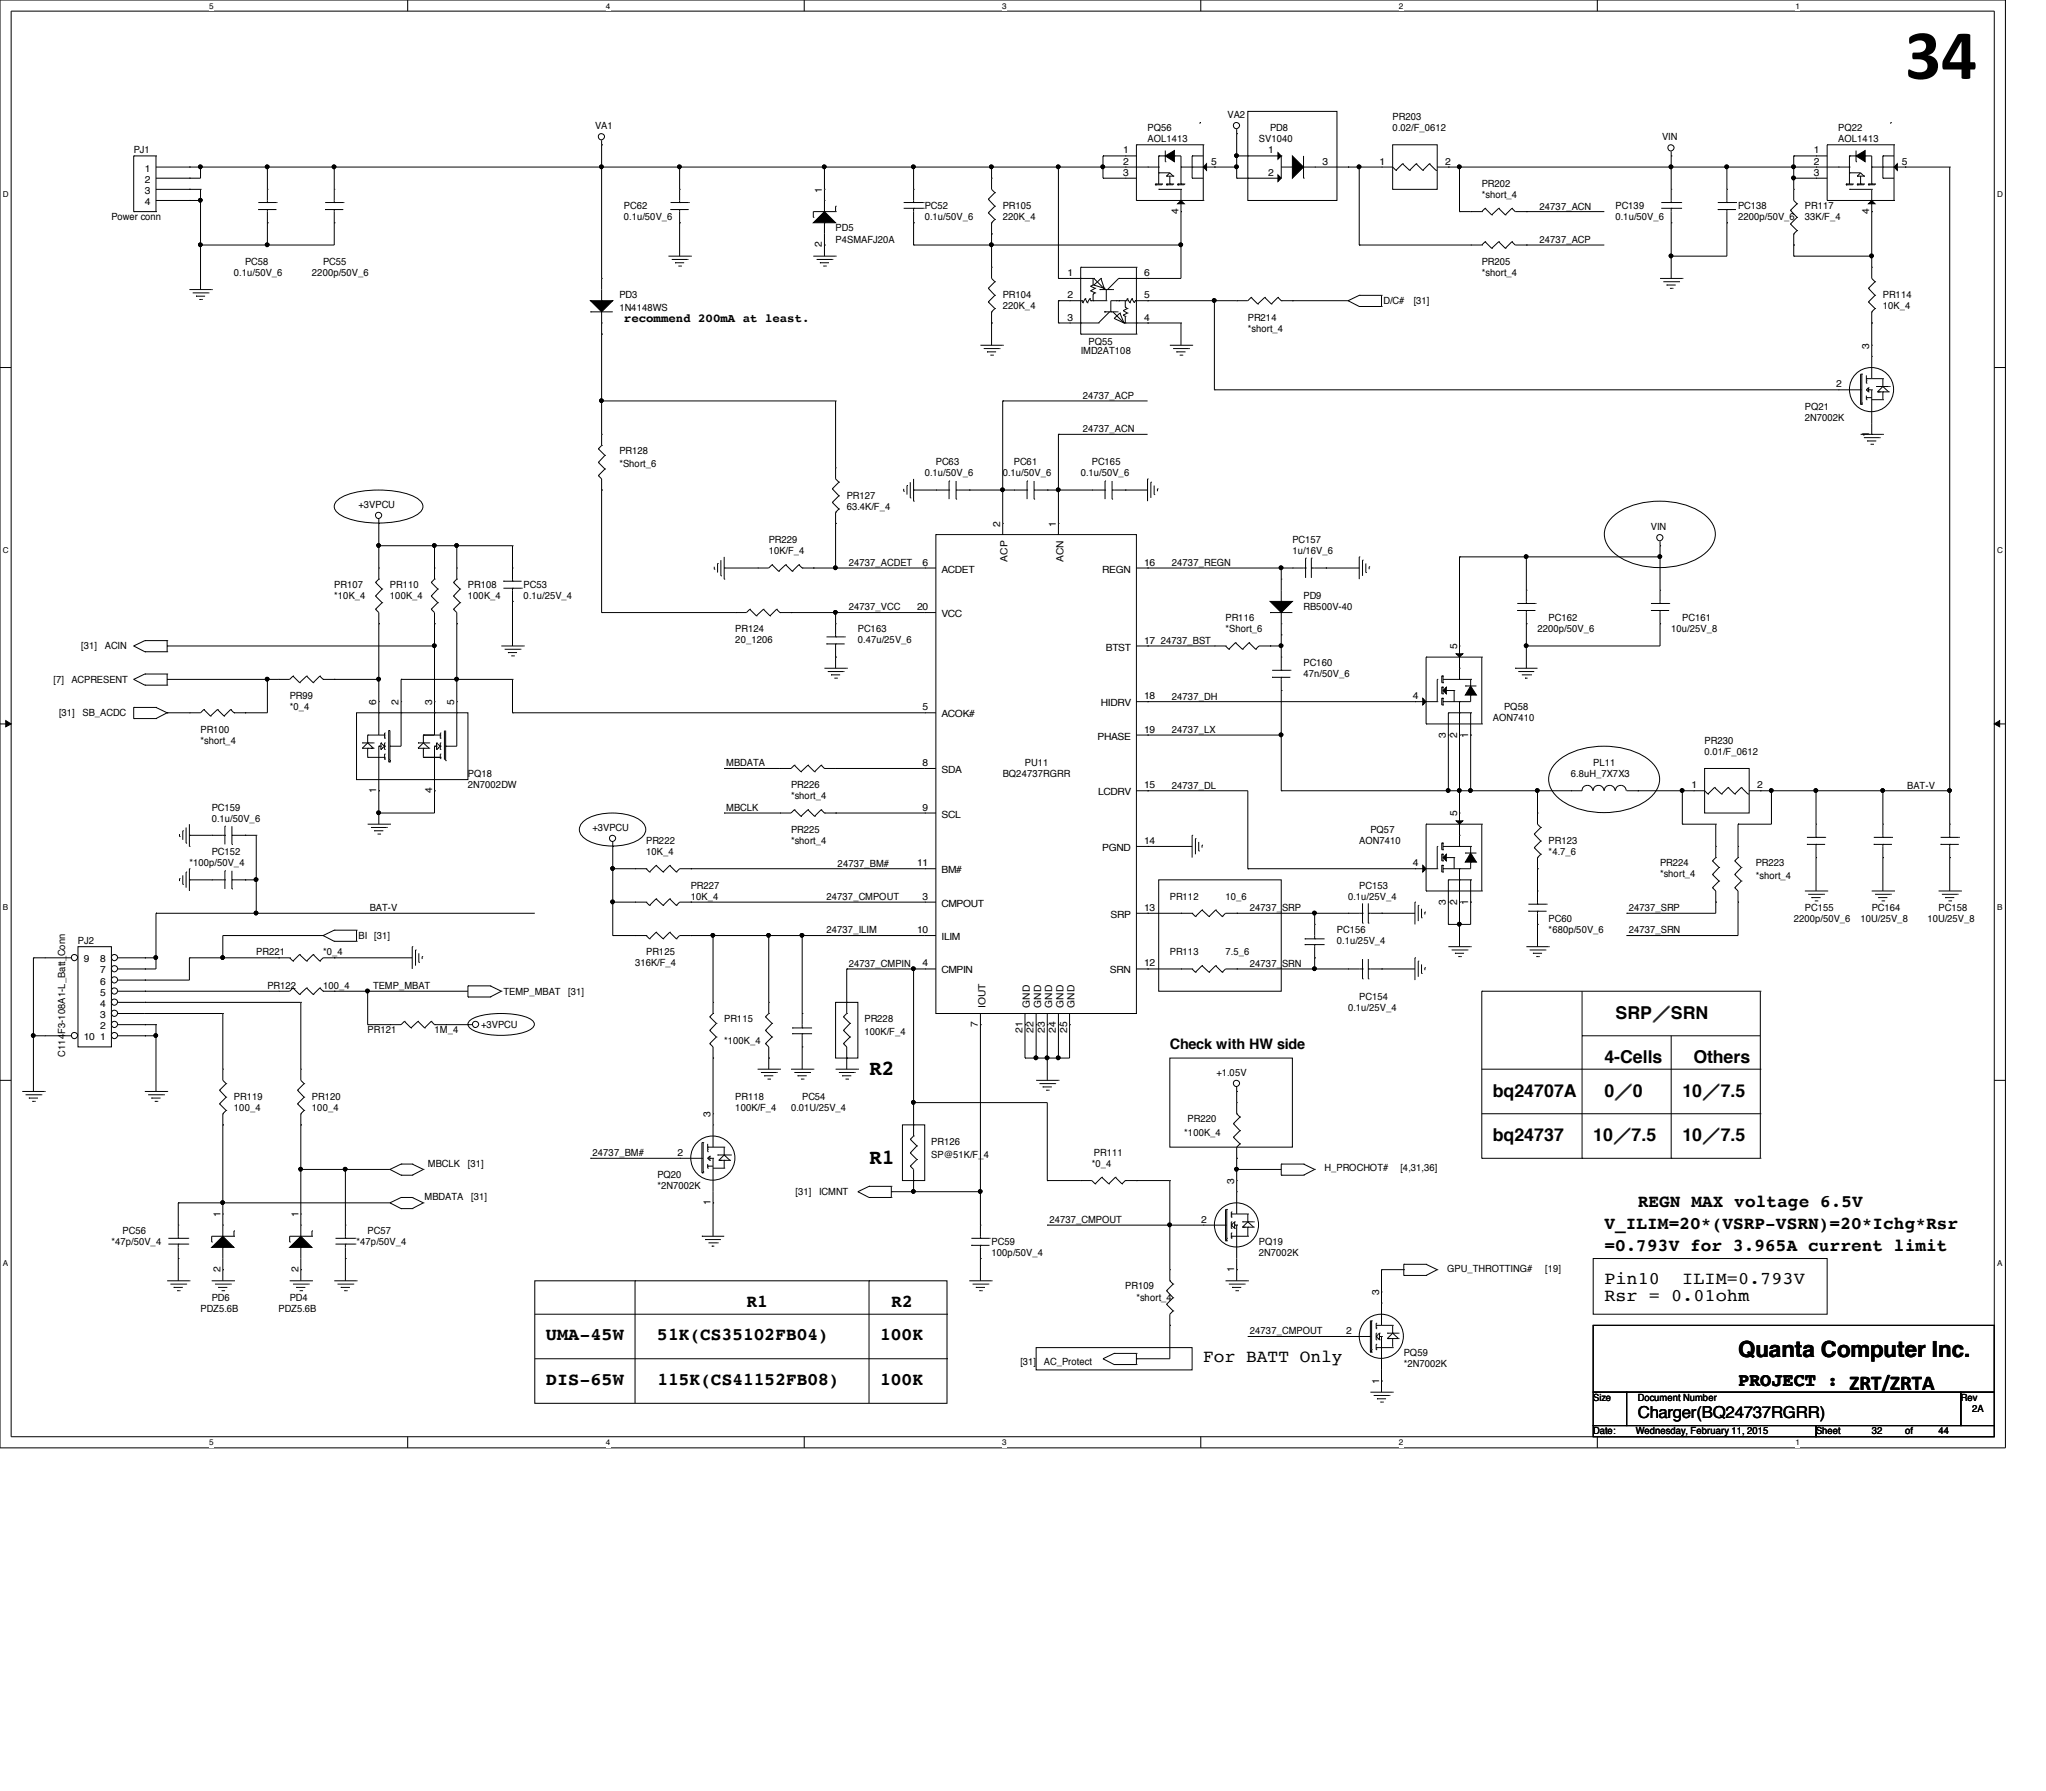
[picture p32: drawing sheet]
<svg xmlns="http://www.w3.org/2000/svg" width="210mm" height="184mm" viewBox="0 0 210 184" stroke-linecap="round" stroke-linejoin="round" font-family="sans-serif">
<defs><g id="words">
<text font-size="7.3" x="195.5" y="8.1">34</text>
<text font-size="2.3" x="178.3" y="139.3">Quanta Computer Inc.</text>
<g font-size="2.2">
<text x="89.2" y="110.4">R2</text>
<text x="89.2" y="119.5">R1</text>
</g>
<text font-size="1.9" x="178.3" y="142.2">PROJECT : ZRT/ZRTA</text>
<g font-size="1.8">
<text x="165.7" y="104.6">SRP／SRN</text>
<text x="153.2" y="112.6">bq24707A</text>
<text x="164.6" y="109.1">4-Cells</text>
<text x="164.6" y="112.6">0／0</text>
<text x="172.6" y="112.6">10／7.5</text>
<text x="173.7" y="109.1">Others</text>
<text x="153.2" y="117.1">bq24737</text>
<text x="163.4" y="117.1">10／7.5</text>
<text x="172.6" y="117.1">10／7.5</text>
<text x="168" y="123.8">REGN MAX voltage 6.5V</text>
<text x="164.6" y="126.1">V_ILIM=20*(VSRP-VSRN)=20*Ichg*Rsr</text>
<text x="164.6" y="128.4">=0.793V for 3.965A current limit</text>
<text x="164.6" y="131.7">Pin10</text>
<text x="172.6" y="131.7">ILIM=0.793V</text>
<text x="56" y="137.5">UMA-45W</text>
<text x="67.4" y="137.5">51K(CS35102FB04)</text>
<text x="76.6" y="134.1">R1</text>
<text x="90.3" y="137.5">100K</text>
<text x="91.4" y="134.1">R2</text>
<text x="164.6" y="133.6">Rsr = 0.01ohm</text>
<text x="56" y="142.1">DIS-65W</text>
<text x="67.4" y="142.1">115K(CS41152FB08)</text>
<text x="90.3" y="142.1">100K</text>
<text x="123.4" y="139.7">For BATT Only</text>
</g>
<text font-size="1.7" x="168" y="145.5">Charger(BQ24737RGRR)</text>
<text font-size="1.5" x="120" y="107.7">Check with HW side</text>
<text font-size="1.2" x="64" y="33">recommend 200mA at least.</text>
<g font-size="1">
<text x="13.7" y="15.7">PJ1</text>
<text x="14.9" y="17.6">1</text>
<text x="61" y="13.3">VA1</text>
<text x="115.2" y="16.9">2</text>
<text x="115.2" y="15.7">1</text>
<text x="117.7" y="13.5">PQ56</text>
<text x="117.7" y="14.6">AOL1413</text>
<text x="124.2" y="16.9">5</text>
<text x="125.9" y="12.1">VA2</text>
<text x="129.2" y="14.6">SV1040</text>
<text x="130.1" y="15.7">1</text>
<text x="130.3" y="13.5">PD8</text>
<text x="135.7" y="16.9">3</text>
<text x="141.5" y="16.9">1</text>
<text x="142.9" y="12.3">PR203</text>
<text x="142.9" y="13.5">0.02/F_0612</text>
<text x="148.3" y="16.9">2</text>
<text x="170.5" y="14.4">VIN</text>
<text x="186.1" y="16.9">2</text>
<text x="186.1" y="15.7">1</text>
<text x="188.6" y="13.5">PQ22</text>
<text x="188.6" y="14.6">AOL1413</text>
<text x="195.1" y="16.9">5</text>
<text x="11.4" y="22.6">Power conn</text>
<text x="14.9" y="18.8">2</text>
<text x="14.9" y="19.9">3</text>
<text x="14.9" y="21">4</text>
<text x="64" y="21.5">PC62</text>
<text x="64" y="22.6">0.1u/50V_6</text>
<text x="84.3" y="19.8" transform="rotate(-90 84.3 19.8)">1</text>
<text x="85.7" y="23.7">PD5</text>
<text x="94.9" y="21.5">PC52</text>
<text x="94.9" y="22.6">0.1u/50V_6</text>
<text x="102.9" y="21.5">PR105</text>
<text x="102.9" y="22.6">220K_4</text>
<text x="115.2" y="18">3</text>
<text x="120.9" y="22" transform="rotate(-90 120.9 22)">4</text>
<text x="130.1" y="18">2</text>
<text x="152" y="19.2">PR202</text>
<text x="152" y="20.3">*short_4</text>
<text x="157.9" y="21.5">24737_ACN</text>
<text x="165.7" y="21.5">PC139</text>
<text x="165.7" y="22.6">0.1u/50V_6</text>
<text x="178.3" y="21.5">PC138</text>
<text x="178.3" y="22.6">2200p/50V_6</text>
<text x="185.2" y="21.5">PR117</text>
<text x="185.2" y="22.6">33K/F_4</text>
<text x="186.1" y="18">3</text>
<text x="191.8" y="22" transform="rotate(-90 191.8 22)">4</text>
<text x="24" y="28.3">0.1u/50V_6</text>
<text x="25.1" y="27.2">PC58</text>
<text x="32" y="28.3">2200p/50V_6</text>
<text x="33.1" y="27.2">PC55</text>
<text x="84.3" y="25.4" transform="rotate(-90 84.3 25.4)">2</text>
<text x="85.7" y="24.9">P4SMAFJ20A</text>
<text x="109.5" y="28.3">1</text>
<text x="117.4" y="28.3">6</text>
<text x="152" y="27.2">PR205</text>
<text x="152" y="28.3">*short_4</text>
<text x="157.9" y="24.9">24737_ACP</text>
<text x="63.5" y="30.6">PD3</text>
<text x="63.5" y="32">1N4148WS</text>
<text x="102.9" y="30.6">PR104</text>
<text x="102.9" y="31.7">220K_4</text>
<text x="109.5" y="32.9">3</text>
<text x="109.5" y="30.6">2</text>
<text x="111.7" y="35.4">PQ55</text>
<text x="117.4" y="30.6">5</text>
<text x="117.4" y="32.9">4</text>
<text x="128" y="32.9">PR214</text>
<text x="128" y="34">*short_4</text>
<text x="141.9" y="31.2">D/C#</text>
<text x="145" y="31.2">[31]</text>
<text x="191.8" y="35.8" transform="rotate(-90 191.8 35.8)">3</text>
<text x="193.2" y="30.6">PR114</text>
<text x="193.2" y="31.7">10K_4</text>
<text x="110.9" y="36.3">IMD2AT108</text>
<text x="111.1" y="40.9">24737_ACP</text>
<text x="188.4" y="39.8">2</text>
<text x="63.5" y="46.6">PR128</text>
<text x="63.5" y="48">*Short_6</text>
<text x="96" y="47.8">PC63</text>
<text x="104" y="47.8">PC61</text>
<text x="111.1" y="44.4">24737_ACN</text>
<text x="112" y="47.8">PC165</text>
<text x="185.2" y="42">PQ21</text>
<text x="185.2" y="43.2">2N7002K</text>
<text x="191.8" y="44.8" transform="rotate(-90 191.8 44.8)">1</text>
<text x="36.8" y="52.1">+3VPCU</text>
<text x="86.9" y="51.2">PR127</text>
<text x="86.9" y="52.3">63.4K/F_4</text>
<text x="94.9" y="48.9">0.1u/50V_6</text>
<text x="102.9" y="48.9">0.1u/50V_6</text>
<text x="110.9" y="48.9">0.1u/50V_6</text>
<text x="78.9" y="55.8">PR229</text>
<text x="78.9" y="56.9">10K/F_4</text>
<text x="87.1" y="58.1">24737_ACDET</text>
<text x="94.7" y="58">6</text>
<text x="96.6" y="58.8">ACDET</text>
<text x="102.6" y="54.1" transform="rotate(-90 102.6 54.1)">2</text>
<text x="103.4" y="57.7" transform="rotate(-90 103.4 57.7)">ACP</text>
<text x="108.3" y="54.1" transform="rotate(-90 108.3 54.1)">1</text>
<text x="109.1" y="57.7" transform="rotate(-90 109.1 57.7)">ACN</text>
<text x="113.1" y="58.8">REGN</text>
<text x="117.4" y="58">16</text>
<text x="120.2" y="58.1">24737_REGN</text>
<text x="132.6" y="55.8">PC157</text>
<text x="132.6" y="56.9">1u/16V_6</text>
<text x="169.4" y="54.4">VIN</text>
<text x="34.3" y="60.3">PR107</text>
<text x="34.3" y="61.5">*10K_4</text>
<text x="40" y="60.3">PR110</text>
<text x="40" y="61.5">100K_4</text>
<text x="48" y="60.3">PR108</text>
<text x="48" y="61.5">100K_4</text>
<text x="53.7" y="60.3">PC53</text>
<text x="53.7" y="61.5">0.1u/25V_4</text>
<text x="75.4" y="64.9">PR124</text>
<text x="87.1" y="62.7">24737_VCC</text>
<text x="88" y="64.9">PC163</text>
<text x="94.1" y="62.6">20</text>
<text x="96.6" y="63.3">VCC</text>
<text x="125.7" y="63.8">PR116</text>
<text x="125.7" y="64.9">*Short_6</text>
<text x="133.7" y="61.5">PD9</text>
<text x="133.7" y="62.6">RB500V-40</text>
<text x="157.7" y="64.9">2200p/50V_6</text>
<text x="158.9" y="63.8">PC162</text>
<text x="171.4" y="64.9">10u/25V_8</text>
<text x="172.6" y="63.8">PC161</text>
<text x="5.5" y="70.1">[7]</text>
<text x="7.3" y="70.1">ACPRESENT</text>
<text x="8.3" y="66.6">[31]</text>
<text x="10.8" y="66.6">ACIN</text>
<text x="29.7" y="71.8">PR99</text>
<text x="75.4" y="66">20_1206</text>
<text x="88" y="66">0.47u/25V_6</text>
<text x="113.5" y="66.8">BTST</text>
<text x="117.4" y="66">17</text>
<text x="117.4" y="71.8">18</text>
<text x="119.1" y="66.1">24737_BST</text>
<text x="120.2" y="71.8">24737_DH</text>
<text x="133.7" y="68.3">PC160</text>
<text x="133.7" y="69.5">47n/50V_6</text>
<text x="144.9" y="71.8">4</text>
<text x="149.5" y="66.6" transform="rotate(-90 149.5 66.6)">5</text>
<text x="6.1" y="73.5">[31]</text>
<text x="8.5" y="73.5">SB_ACDC</text>
<text x="20.6" y="75.2">PR100</text>
<text x="20.6" y="76.3">*short_4</text>
<text x="29.7" y="72.9">*0_4</text>
<text x="38.6" y="72.3" transform="rotate(-90 38.6 72.3)">6</text>
<text x="40.9" y="72.3" transform="rotate(-90 40.9 72.3)">2</text>
<text x="44.3" y="72.3" transform="rotate(-90 44.3 72.3)">3</text>
<text x="46.6" y="72.3" transform="rotate(-90 46.6 72.3)">5</text>
<text x="94.7" y="72.9">5</text>
<text x="96.6" y="73.6">ACOK#</text>
<text x="112.6" y="75.9">PHASE</text>
<text x="112.9" y="72.5">HIDRV</text>
<text x="117.4" y="75.2">19</text>
<text x="120.2" y="75.2">24737_LX</text>
<text x="148.3" y="75.7" transform="rotate(-90 148.3 75.7)">3</text>
<text x="149.5" y="75.7" transform="rotate(-90 149.5 75.7)">2</text>
<text x="150.6" y="75.7" transform="rotate(-90 150.6 75.7)">1</text>
<text x="153.2" y="74">AON7410</text>
<text x="154.3" y="72.9">PQ58</text>
<text x="174.9" y="76.3">PR230</text>
<text x="174.9" y="77.5">0.01/F_0612</text>
<text x="21.7" y="83.2">PC159</text>
<text x="38.6" y="81.4" transform="rotate(-90 38.6 81.4)">1</text>
<text x="44.3" y="81.4" transform="rotate(-90 44.3 81.4)">4</text>
<text x="48" y="79.8">PQ18</text>
<text x="48" y="80.9">2N7002DW</text>
<text x="74.5" y="78.7">MBDATA</text>
<text x="74.5" y="83.2">MBCLK</text>
<text x="81.2" y="80.9">PR226</text>
<text x="81.2" y="82">*short_4</text>
<text x="94.7" y="83.2">9</text>
<text x="94.7" y="78.6">8</text>
<text x="96.6" y="83.9">SCL</text>
<text x="96.6" y="79.3">SDA</text>
<text x="102.9" y="79.8">BQ24737RGRR</text>
<text x="105.2" y="78.6">PU11</text>
<text x="112.6" y="81.6">LCDRV</text>
<text x="117.4" y="80.9">15</text>
<text x="120.2" y="80.9">24737_DL</text>
<text x="149.5" y="83.8" transform="rotate(-90 149.5 83.8)">5</text>
<text x="161.2" y="79.8">6.8uH_7X7X3</text>
<text x="163.4" y="78.6">PL11</text>
<text x="173.5" y="80.9">1</text>
<text x="180.3" y="80.9">2</text>
<text x="195.7" y="80.9">BAT-V</text>
<text x="19.4" y="88.9">*100p/50V_4</text>
<text x="21.7" y="84.3">0.1u/50V_6</text>
<text x="21.7" y="87.8">PC152</text>
<text x="60.8" y="85.3">+3VPCU</text>
<text x="66.3" y="86.6">PR222</text>
<text x="66.3" y="87.8">10K_4</text>
<text x="81.2" y="85.5">PR225</text>
<text x="81.2" y="86.6">*short_4</text>
<text x="85.9" y="88.9">24737_BM#</text>
<text x="94.1" y="88.9">11</text>
<text x="96.6" y="89.6">BM#</text>
<text x="113.1" y="87.3">PGND</text>
<text x="117.4" y="86.6">14</text>
<text x="139.4" y="86.6">AON7410</text>
<text x="140.6" y="85.5">PQ57</text>
<text x="144.9" y="88.9">4</text>
<text x="158.9" y="86.6">PR123</text>
<text x="158.9" y="87.8">*4.7_6</text>
<text x="170.3" y="88.9">PR224</text>
<text x="180.1" y="88.9">PR223</text>
<text x="37.9" y="93.5">BAT-V</text>
<text x="70.9" y="91.2">PR227</text>
<text x="70.9" y="92.3">10K_4</text>
<text x="84.8" y="95.8">24737_ILIM</text>
<text x="84.8" y="92.4">24737_CMPOUT</text>
<text x="94.1" y="95.8">10</text>
<text x="94.7" y="92.3">3</text>
<text x="96.6" y="93">CMPOUT</text>
<text x="113.9" y="94.2">SRP</text>
<text x="117.4" y="93.5">13</text>
<text x="120" y="92.3">PR112</text>
<text x="125.7" y="92.3">10_6</text>
<text x="128.2" y="93.5">24737_SRP</text>
<text x="137.2" y="95.8">PC156</text>
<text x="138.3" y="92.3">0.1u/25V_4</text>
<text x="139.4" y="91.2">PC153</text>
<text x="148.3" y="92.8" transform="rotate(-90 148.3 92.8)">3</text>
<text x="149.5" y="92.8" transform="rotate(-90 149.5 92.8)">2</text>
<text x="150.6" y="92.8" transform="rotate(-90 150.6 92.8)">1</text>
<text x="158.9" y="94.6">PC60</text>
<text x="158.9" y="95.8">*680p/50V_6</text>
<text x="167.1" y="95.8">24737_SRN</text>
<text x="167.1" y="93.5">24737_SRP</text>
<text x="170.3" y="90">*short_4</text>
<text x="180.1" y="90.3">*short_4</text>
<text x="184" y="94.6">2200p/50V_6</text>
<text x="185.2" y="93.5">PC155</text>
<text x="190.9" y="94.6">10U/25V_8</text>
<text x="192" y="93.5">PC164</text>
<text x="197.7" y="94.6">10U/25V_8</text>
<text x="198.9" y="93.5">PC158</text>
<text x="8" y="96.9">PJ2</text>
<text x="8.6" y="98.8">9</text>
<text x="10.3" y="101">6</text>
<text x="10.3" y="99.9">7</text>
<text x="10.3" y="98.8">8</text>
<text x="26.3" y="98">PR221</text>
<text x="27.4" y="101.5">PR122</text>
<text x="33.1" y="101.5">100_4</text>
<text x="33.1" y="98">*0_4</text>
<text x="36.8" y="96.4">BI [31]</text>
<text x="38.3" y="101.5">TEMP_MBAT</text>
<text x="65.2" y="99.2">316K/F_4</text>
<text x="66.3" y="98">PR125</text>
<text x="87.1" y="99.2">24737_CMPIN</text>
<text x="94.7" y="99.2">4</text>
<text x="96.6" y="99.9">CMPIN</text>
<text x="96.6" y="96.5">ILIM</text>
<text x="113.9" y="99.9">SRN</text>
<text x="117.4" y="99.2">12</text>
<text x="120" y="98">PR113</text>
<text x="125.7" y="98">7.5_6</text>
<text x="128.2" y="99.2">24737_SRN</text>
<text x="137.2" y="96.9">0.1u/25V_4</text>
<text x="8.6" y="106.8">10</text>
<text x="10.3" y="106.8">1</text>
<text x="10.3" y="105.6">2</text>
<text x="10.3" y="104.5">3</text>
<text x="10.3" y="103.3">4</text>
<text x="10.3" y="102.2">5</text>
<text x="37.7" y="106">PR121</text>
<text x="44.6" y="106">1M_4</text>
<text x="49.4" y="105.5">+3VPCU</text>
<text x="51.6" y="102.1">TEMP_MBAT</text>
<text x="58.3" y="102.1">[31]</text>
<text x="74.3" y="104.9">PR115</text>
<text x="74.3" y="107.2">*100K_4</text>
<text x="88.7" y="104.9">PR228</text>
<text x="88.7" y="106.3">100K/F_4</text>
<text x="100.3" y="105.4" transform="rotate(-90 100.3 105.4)">7</text>
<text x="101.1" y="103.4" transform="rotate(-90 101.1 103.4)">IOUT</text>
<text x="104.9" y="106" transform="rotate(-90 104.9 106)">21</text>
<text x="105.7" y="103.4" transform="rotate(-90 105.7 103.4)">GND</text>
<text x="106" y="106" transform="rotate(-90 106 106)">22</text>
<text x="106.8" y="103.4" transform="rotate(-90 106.8 103.4)">GND</text>
<text x="107.2" y="106" transform="rotate(-90 107.2 106)">23</text>
<text x="107.9" y="103.4" transform="rotate(-90 107.9 103.4)">GND</text>
<text x="108.3" y="106" transform="rotate(-90 108.3 106)">24</text>
<text x="109.1" y="103.4" transform="rotate(-90 109.1 103.4)">GND</text>
<text x="109.5" y="106" transform="rotate(-90 109.5 106)">25</text>
<text x="110.2" y="103.4" transform="rotate(-90 110.2 103.4)">GND</text>
<text x="138.3" y="103.8">0.1u/25V_4</text>
<text x="139.4" y="102.6">PC154</text>
<text x="6.7" y="108.5" transform="rotate(-90 6.7 108.5)">C114F3-108A1-L_Batt_Conn</text>
<text x="24" y="112.9">PR119</text>
<text x="32" y="112.9">PR120</text>
<text x="75.4" y="112.9">PR118</text>
<text x="82.3" y="112.9">PC54</text>
<text x="124.8" y="110.4">+1.05V</text>
<text x="24" y="114">100_4</text>
<text x="32" y="114">100_4</text>
<text x="43.9" y="119.8">MBCLK</text>
<text x="48" y="119.8">[31]</text>
<text x="60.8" y="118.7">24737_BM#</text>
<text x="69.5" y="118.6">2</text>
<text x="72.9" y="114.6" transform="rotate(-90 72.9 114.6)">3</text>
<text x="75.4" y="114">100K/F_4</text>
<text x="81.2" y="114">0.01U/25V_4</text>
<text x="95.5" y="117.5">PR126</text>
<text x="95.5" y="118.8">SP@51K/F_4</text>
<text x="112" y="119.8">*0_4</text>
<text x="112.2" y="118.6">PR111</text>
<text x="121.5" y="116.5">*100K_4</text>
<text x="121.8" y="115.2">PR220</text>
<text x="22.6" y="124.9" transform="rotate(-90 22.6 124.9)">1</text>
<text x="30.6" y="124.9" transform="rotate(-90 30.6 124.9)">1</text>
<text x="43.6" y="123.2">MBDATA</text>
<text x="48.3" y="123.2">[31]</text>
<text x="67.4" y="120.9">PQ20</text>
<text x="67.4" y="122">*2N7002K</text>
<text x="72.9" y="123.7" transform="rotate(-90 72.9 123.7)">1</text>
<text x="81.6" y="122.6">[31]</text>
<text x="84" y="122.6">ICMNT</text>
<text x="107.7" y="125.5">24737_CMPOUT</text>
<text x="123.2" y="125.5">2</text>
<text x="126.6" y="121.5" transform="rotate(-90 126.6 121.5)">3</text>
<text x="135.9" y="120.2">H_PROCHOT#</text>
<text x="143.7" y="120.2">[4,31,36]</text>
<text x="11.4" y="127.8">*47p/50V_4</text>
<text x="12.6" y="126.6">PC56</text>
<text x="22.6" y="130.6" transform="rotate(-90 22.6 130.6)">2</text>
<text x="30.6" y="130.6" transform="rotate(-90 30.6 130.6)">2</text>
<text x="36.6" y="127.8">*47p/50V_4</text>
<text x="37.7" y="126.6">PC57</text>
<text x="101.7" y="127.8">PC59</text>
<text x="101.7" y="128.9">100p/50V_4</text>
<text x="126.6" y="130.6" transform="rotate(-90 126.6 130.6)">1</text>
<text x="129.2" y="127.8">PQ19</text>
<text x="129.2" y="128.9">2N7002K</text>
<text x="148.5" y="130.5">GPU_THROTTING#</text>
<text x="158.5" y="130.5">[19]</text>
<text x="20.6" y="134.6">PDZ5.6B</text>
<text x="21.7" y="133.5">PD6</text>
<text x="28.6" y="134.6">PDZ5.6B</text>
<text x="29.7" y="133.5">PD4</text>
<text x="115.4" y="132.3">PR109</text>
<text x="116.6" y="133.5">*short_4</text>
<text x="128.2" y="136.9">24737_CMPOUT</text>
<text x="138.1" y="136.9">2</text>
<text x="141.5" y="132.9" transform="rotate(-90 141.5 132.9)">3</text>
<text x="104.7" y="140.1">[31]</text>
<text x="107.1" y="140.1">AC_Protect</text>
<text x="141.5" y="142" transform="rotate(-90 141.5 142)">1</text>
<text x="144" y="139.2">PQ59</text>
<text x="144" y="140.3">*2N7002K</text>
<text x="163.4" y="143.8">Size</text>
<text x="168" y="143.8">Document Number</text>
<text x="201.2" y="143.8">Rev</text>
<text x="163.4" y="147.2">Date:</text>
<text x="167.8" y="147.2">Wednesday, February 11, 2015</text>
<text x="186.3" y="147.2">Sheet</text>
<text x="192" y="147.2">32</text>
<text x="195.5" y="147.2">of</text>
<text x="198.9" y="147.2">44</text>
<text x="202.3" y="144.9">2A</text>
</g>
<g font-size=".8">
<text x="21.5" y=".9">5</text>
<text x="62.1" y=".9">4</text>
<text x="102.8" y=".9">3</text>
<text x="143.5" y=".9">2</text>
<text x="184.2" y=".9">1</text>
<text x=".3" y="20.2">D</text>
<text x="204.9" y="20.2">D</text>
<text x=".3" y="56.8">C</text>
<text x="204.9" y="56.8">C</text>
<text x=".3" y="93.3">B</text>
<text x="204.9" y="93.3">B</text>
<text x=".3" y="129.9">A</text>
<text x="204.9" y="129.9">A</text>
<text x="21.5" y="148.3">5</text>
<text x="62.1" y="148.3">4</text>
<text x="102.8" y="148.3">3</text>
<text x="143.5" y="148.3">2</text>
<text x="184.2" y="148.3">1</text>
</g>
</g></defs>
<path d="M0 0h205.7v148.6h-205.7zM1.1 1.1h203.5v146.3h-203.5z" fill="none" stroke="#000" stroke-width=".1"/>
<g fill="#fff">
<path d="M21.5 .1h.4v1h-.4z"/>
<path d="M21.5 147.6h.4v.9h-.4z"/>
</g>
<path d="M41.8 0v1.1M41.8 147.4v1.2" fill="none" stroke="#000" stroke-width=".1"/>
<g fill="#fff">
<path d="M62.1 .1h.5v1h-.5z"/>
<path d="M62.1 147.6h.5v.9h-.5z"/>
</g>
<path d="M82.5 0v1.1M82.5 147.4v1.2" fill="none" stroke="#000" stroke-width=".1"/>
<g fill="#fff">
<path d="M102.8 .1h.5v1h-.5z"/>
<path d="M102.8 147.6h.5v.9h-.5z"/>
</g>
<path d="M123.2 0v1.1M123.2 147.4v1.2" fill="none" stroke="#000" stroke-width=".1"/>
<g fill="#fff">
<path d="M143.5 .1h.5v1h-.5z"/>
<path d="M143.5 147.6h.5v.9h-.5z"/>
</g>
<path d="M163.9 0v1.1M163.9 147.4v1.2" fill="none" stroke="#000" stroke-width=".1"/>
<g fill="#fff">
<path d="M184.2 .1h.5v1h-.5z"/>
<path d="M184.2 147.6h.5v.9h-.5z"/>
<path d="M.3 19.4h.6v1h-.6z"/>
<path d="M204.9 19.4h.6v1h-.6z"/>
<path d="M.3 56h.6v.9h-.6z"/>
<path d="M204.9 56h.6v.9h-.6z"/>
</g>
<path d="M0 37.7h1.1M204.6 37.7h1.1" fill="none" stroke="#000" stroke-width=".1"/>
<g fill="#fff">
<path d="M.3 92.6h.5v.9h-.5z"/>
<path d="M204.9 92.6h.5v.9h-.5z"/>
</g>
<path d="M0 74.3h1.1M.6 74l.5 .3-.5 .3zM204.6 74.3l.5-.3v.6zM204.6 74.3h1.1" fill="none" stroke="#000" stroke-width=".1"/>
<path d="M.6 74l.5 .3-.5 .3zM204.6 74.3l.5-.3v.6z" fill="#000"/>
<g fill="#fff">
<path d="M.3 129.2h.5v.9h-.5z"/>
<path d="M204.9 129.2h.5v.9h-.5z"/>
</g>
<g fill="none" stroke="#000" stroke-width=".1">
<path d="M13.7 16h.1M13.7 16v5.7M13.7 16h2.3M16 16h.1M16 17.1h102.9M16 19.4h4.6M16 16v5.7M19.4 19.4h.1M19.4 18.3h.1M19.4 17.1h.1M20.4 17h.3v.2l-.2 .1-.1-.1zM20.6 17.1h.1"/>
<path d="M20.6 19.4h.1M20.6 17.1v1.2h-4.6M20.6 19.4v10.3M27.3 17h.2v.2l-.1 .1-.1-.1zM27.4 17.1h.1M27.4 19.4h.1M27.4 17.1v3.7M34.1 17h.3v.2l-.2 .1-.1-.1zM34.3 17.1h.1M34.3 19.4h.1M34.3 17.1v3.7M61.6 17h.2v.2l-.1 .1-.1-.1z"/>
<path d="M61.7 14.9h.1M61.7 17.1h.1M61.7 14.4v16.5M69.6 17h.2v.2l-.1 .1-.1-.1zM69.7 17.1h.1M69.7 19.4h.1M69.7 17.1v3.7M84.4 17h.3v.2l-.2 .1-.1-.1zM84.6 17.1h.1M84.6 19.4h.1M84.6 17.1v4.6M93.6 17h.2v.2l-.1 .1-.1-.1z"/>
<path d="M93.7 17.1h.1M93.7 19.4h.1M93.7 17.1v3.7M101.6 17h.2v.2l-.1 .1-.1-.1zM101.7 17.1h.1M101.7 18.3h.1M101.7 17.1v2.3l.4 .4M102.1 19.8h.1M102.1 19.8l-.7 .6M108.4 17h.3v.2l-.2 .1-.1-.1zM108.6 17.1h.1M108.6 17.1v11.5"/>
<path d="M113 17h.3v.2l-.2 .1-.1-.1zM113.2 16h.1M113.2 18.3h.1M113.2 17.1h.1M113.2 16v2.3M113.2 18.3h3.4M113.2 16h3.4M115.4 18.3h.1M115.4 17.1h.1M115.4 16h.1M116.6 14.9h.1M116.6 14.9v5.7"/>
<path d="M116.6 14.9h6.8M117.7 17.1h.1M118.5 18.9h.7M118.5 19h.1M118.5 18.9h.1M118.5 18.9v.1M118.9 17.7h1.1M118.9 19.4h.1M118.9 16h.1M118.9 17.7h.1M118.9 17.1h.1M118.9 16v2.9"/>
<path d="M118.9 19.4h2.3M118.9 16h.6M119.2 18.9h.1M119.2 18.9v.1h-.7M119.5 16l1-.5v1.1zM119.5 16.6h.1M119.5 15.5v1.1M119.7 18.1h.7M119.7 19h.1M119.7 18.9h.1M119.7 18.1h.1M119.7 18.9v.1"/>
<path d="M119.7 18.9h.7M120 18.9h.1M120 18.1v.8M120 17.7l-.3 .4M120 17.7l.4 .4M120.4 18.9h.1M120.4 18.1h.1M120.4 18.9v.1h-.7M120.5 16h.1M120.5 16h.7v2.9M120.8 19h.1M120.8 18.9h.1"/>
<path d="M120.8 18.9v.1M120.8 18.9h.7M121.2 17.1h5.7M121.2 18.9h.1M121.2 17.1h.1M121.2 19.4h.1M121.2 19.4v9.2h-6.4M121.5 18.9h.1M121.5 18.9v.1h-.7M122.3 18.3h1.1M122.3 16h1.1M122.3 18.3h.1"/>
<path d="M122.3 16h.1M122.3 17.1h.1M122.3 16v2.3M123.1 12.6h.1M123.1 12.6v.1M123.4 17.1l.4-.3v.7zM123.4 14.9h.1M123.4 14.9v5.7M124.6 17.1h.1M126.7 17h.3v.2l-.2 .1-.1-.1zM126.7 15.8h.3v.3l-.2 .1-.1-.1zM126.9 16h.1"/>
<path d="M126.9 17.1h.1M126.9 18.3h.1M126.9 13.7h.1M126.9 13.3v5M126.9 16h4.5M128 11.4h9.2v9.2h-9.2zM128 18.3h.1M128 16h.1M131.1 17.9l.3 .4-.3 .3zM131.1 15.7l.3 .3-.3 .3zM131.4 16h.1M131.4 17.1h1.2"/>
<path d="M131.4 16v2.3h-4.5M132.6 16l1.1 1.1-1.1 1.2zM132.6 17.1h.1M133.7 18.3h.1M133.7 17.1h9.2l.3 .4M133.7 16v2.3M134.9 17.1h.1M138.3 17.1h.1M139.3 17h.3v.2l-.2 .1-.1-.1zM139.4 17.1h.1M139.4 17.1v8M141.7 17.1h.1"/>
<path d="M142.9 14.9h4.5v4.5h-4.5zM143.2 17.5h.1M143.9 16.8l-.7 .7M143.9 16.8h.1M143.9 16.8l.7 .7M144.6 17.5h.1M145.3 16.8l-.7 .7M145.3 16.8h.1M145.3 16.8l.7 .7M146 17.5h.1M146.6 16.8l-.6 .7M146.6 16.8h.1"/>
<path d="M146.6 16.8l.7 .7M147.3 17.5h.1M147.4 17.1h42.3M148.6 17.1h.1M149.6 17h.2v.2l-.1 .1-.1-.1zM149.7 17.1h.1M149.7 17.1v4.6M171.3 17h.3v.2l-.2 .1-.1-.1zM171.4 16h.1M171.4 17.1h.1M171.4 19.4h.1M171.4 15.5v5.3"/>
<path d="M177 17h.3v.2l-.2 .1-.1-.1zM177.2 17.1h.1M177.2 19.4h.1M177.2 17.1v3.7M183.9 17h.2v.2l-.1 .1-.1-.1zM183.9 18.1h.2v.3l-.1 .1-.1-.1zM184 18.3h3.5M184 16h3.5M184 17.1h.1M184 16h.1M184 18.3h.1M184 19.4h.1"/>
<path d="M184 16v4.6l.4 .3M186.3 18.3h.1M186.3 17.1h.1M186.3 16h.1M187.5 14.9h.1M187.5 14.9v5.7M187.5 14.9h6.8M188.6 17.1h.1M189.4 18.9h.7M189.4 19h.1M189.4 18.9h.1M189.4 18.9v.1"/>
<path d="M189.7 19.4h.1M189.7 16h.1M189.7 17.7h.1M189.7 17.1h.1M189.7 16v2.9M189.7 19.4h2.3M189.7 16h.7M189.7 17.7h1.2M190.1 18.9h.1M190.1 18.9v.1h-.7M190.4 16l.9-.5v1.1zM190.4 16.6h.1"/>
<path d="M190.4 15.5v1.1M190.5 18.9h.7M190.5 18.1h.7M190.5 19h.1M190.5 18.9h.1M190.5 18.1h.1M190.5 18.9v.1M190.9 18.9h.1M190.9 17.7l-.4 .4M190.9 17.7l.3 .4M190.9 18.1v.8M191.2 18.9h.1"/>
<path d="M191.2 18.1h.1M191.2 18.9v.1h-.7M191.3 16h.1M191.3 16h.7v2.9M191.7 18.9h.7M191.7 19h.1M191.7 18.9h.1M191.7 18.9v.1M192 17.1h8M192 18.9h.1M192 17.1h.1M192 19.4h.1"/>
<path d="M192 19.4v9.2l.4 .3M192.4 18.9h.1M192.4 18.9v.1h-.7M193.2 18.3h1.1M193.2 16h1.1M193.2 18.3h.1M193.2 16h.1M193.2 17.1h.1M193.2 16v2.3M194 12.6h.1M194 12.6v.1M194.3 17.1l.3-.3v.7z"/>
<path d="M194.3 14.9h.1M194.3 14.9v5.7M195.5 17.1h.1M200 17.1h.1M200 17.1v68.8M13.7 21.7h.1M13.7 21.7h2.3M16 21.7h.1M16 20.6h4.6M19.4 20.6h.1M19.4 29.7h2.3M19.8 30.1h1.6"/>
<path d="M20.1 30.4h.9M20.1 30.4h.1M20.4 25h.3v.2l-.2 .1-.1-.1zM20.4 20.4h.3v.3h-.2h-.1zM20.4 30.7h.3M20.6 20.6h.1M20.6 25.1h.1M20.7 30.7h.1M21.4 30.1h.1M21.7 29.7h.1M26.5 21.5h.1M26.5 20.8h1.9"/>
<path d="M26.5 21.5h1.9M27.3 25h.2v.2l-.1 .1-.1-.1zM27.4 22.9h.1M27.4 25.1h.1M27.4 21.5h.1M27.4 20.8h.1M27.4 21.5v3.6M28.4 20.8h.1M33.4 21.5h1.8M33.4 21.5h.1M33.4 20.8h1.8M34.3 22.9h.1"/>
<path d="M34.3 21.5h.1M34.3 20.8h.1M34.3 21.5v3.6h-13.7M35.2 20.8h.1M60.6 30.9h2.3l-1.2 1.1zM60.6 32h2.3M60.6 32h.1M61.7 34.3h.1M61.7 30.9h.1M61.7 33.1h.1M61.7 28.6h.1M61.7 32v13.7"/>
<path d="M68.6 26.3h2.3M68.8 21.5h1.9M68.8 21.5h.1M68.8 20.8h1.9M68.9 26.6h1.6M69.3 27h.9M69.3 27h.1M69.6 27.3h.2M69.7 22.9h.1M69.7 21.5h.1M69.7 20.8h.1M69.7 21.5v4.8"/>
<path d="M69.8 27.3h.1M70.5 26.6h.1M70.7 20.8h.1M70.9 26.3h.1M83.4 22.3h.1M83.4 26.3h2.3M83.8 26.6h1.6M84.1 27h.1M84.1 27h.9M84.5 27.3h.2M84.6 21.7l1.1 1.2h-2.3zM84.6 25.1h.1"/>
<path d="M84.6 22.9h.1M84.6 20.6h.1M84.6 22.9v3.4M84.7 27.3h.1M85.4 26.6h.1M85.7 21.7h-2.3v.6M85.7 26.3h.1M85.7 21.7h.1M85.7 21.2h.1M85.7 21.2v.5M92.7 21.4h2M92.7 20.8h2"/>
<path d="M93.7 25.1h27.5M93.7 25.1h.1M93.7 22.9h.1M93.7 20.8h.1M93.7 21.4h.1M93.7 21.4v3.7M94.7 21.4h.1M94.7 20.8h.1M100.6 35.4h2.3M100.9 35.8h1.6M101.3 36.1h.9M101.3 36.1h.1"/>
<path d="M101.4 20.4h.1M101.4 21.8h.1M101.4 29.6h.1M101.4 31h.1M101.4 20.4l.7 .8M101.4 21.8l.7 .7M101.4 29.6l.7 .7M101.4 31l.7 .7M101.6 25h.2v.2l-.1 .1-.1-.1zM101.6 36.4h.3M101.7 25.1h.1M101.7 24h.1"/>
<path d="M101.7 33.1h.1M101.7 22.9h.1M101.7 32h.1M101.7 27.4h.1M101.7 22.9v5.7l.4 .3M101.7 32v3.4M101.9 36.4h.1M102.1 21.2h.1M102.1 22.5h.1M102.1 28.9h.1M102.1 30.3h.1M102.1 31.7h.1"/>
<path d="M102.1 21.2l-.7 .6M102.1 22.5l-.4 .4M102.1 28.9l-.7 .7M102.1 30.3l-.7 .7M102.1 31.7l-.4 .3M102.5 35.8h.1M102.9 35.4h.1M108.6 28.6h3.6M108.6 33.1h4.1M108.6 30.9h2.4M108.6 30.9h.1M108.6 33.1h.1"/>
<path d="M108.6 28.6h.1M108.6 30.9v2.2M109.7 33.1h.1M109.7 30.9h.1M109.7 28.6h.1M110.9 34.3h5.7M110.9 33.1h.1M110.9 28.6h.1M110.9 34.3h.1M110.9 27.4h.1M110.9 27.4v6.9M110.9 27.4h5.7"/>
<path d="M111 30.9h.1M111 30.9l.1 .2M111.1 31.1h.1M111.3 30.6l-.2 .5M111.3 30.6h.1M111.3 30.6l.2 .5M111.5 31.1h.1M111.8 30.6l-.3 .5M111.8 30.6h.1M111.8 30.6l.1 .3M111.9 30.9h.1M111.9 29.4h.1"/>
<path d="M111.9 29.8h.1M111.9 30.9h1.6M111.9 29.4l.5 .2M111.9 29.8l.5 .3M112.1 29.3h.1M112.1 30.2h.1M112.1 30.9h.1M112.1 28.6v.7M112.1 30.2v.7M112.1 29.3l-.2 .1M112.2 28.6l1.2 1.1M112.2 28.6h.1"/>
<path d="M112.2 29.3h.1M112.2 29.3l1.1 .3M112.4 29.6h.1M112.4 30.1h.1M112.4 29.6l-.5 .2M112.4 30.1l-.3 .1M112.7 33.1h.1M112.8 29.7h.1M112.8 29.7h1.4M112.9 28.6l-.7 .7M112.9 28.6h.1M112.9 28.6l.4 1"/>
<path d="M113.3 32h1.3M113.3 32h.1M113.3 29.6h.1M113.4 32h.1M113.5 30.9h.1M113.5 29.7h.1M113.5 29.7v1.2M113.8 32l-1.1 1.1M114 32h.1M114.2 29.7h.1M114.2 32l1.1 1.1M114.3 32.7h.1"/>
<path d="M114.3 32.7l1 .4M114.5 30.9h.1M114.6 32h.1M114.8 28.6l-1.2 1.1M114.8 30.9h.1M114.8 28.6h.1M114.9 32.1h.1M114.9 32.1l-.6 .6M114.9 32.1l.4 1M115.2 31.9h.1M115.2 32.3h.1M115.2 31.9l.5 .2"/>
<path d="M115.2 32.3l.2 .2M115.3 33.1h.1M115.3 33.1h5.9M115.4 31.5h.1M115.4 32.5h.1M115.4 33.1h.1M115.4 30.9v.6M115.4 32.5v.6M115.4 31.5l.3 .2M115.6 30.9h.1M115.6 30.9h-1.6v1.1M115.7 30.6h.1"/>
<path d="M115.7 31.7h.1M115.7 32.1h.1M115.7 30.6l-.1 .3M115.7 31.7l-.5 .2M115.7 32.1l-.5 .2M115.7 30.6l.2 .5M115.9 31.1h.1M116.1 30.6h.1M116.1 30.6l-.2 .5M116.1 30.6l.3 .5 .1-.2M116.5 30.9h.1M116.6 33.1h.1"/>
<path d="M116.6 28.6h.1M116.6 34.3h.1M116.6 27.4h.1M116.6 20.6h.1M116.6 20.6h6.8M116.6 27.4v6.9M117.7 28.6h.1M117.7 33.1h.1M117.7 30.9h.1M120 35.4h2.3M120.4 35.8h1.6M120.7 36.1h.9"/>
<path d="M120.7 36.1h.1M120.8 20.9l.4-.3 .3 .3zM121 25h.3v.2l-.2 .1-.1-.1zM121 36.4h.3M121.2 21.7h.1M121.2 25.1h.1M121.2 33.1h.1M121.2 33.1v2.3M121.3 36.4h.1M122 35.8h.1M122.3 35.4h.1M123.4 20.6h.1"/>
<path d="M124.4 30.7h.3v.3h-.2h-.1zM124.6 30.9h.1M124.6 30.9v9.1M126.9 30.9h.1M128.4 30.5h.1M128.4 30.5l.6 .7M128.4 30.5l-.4 .4h-11.5M129 31.2h.1M129.8 30.5l-.8 .7M129.8 30.5h.1M129.8 30.5l.6 .7M130.4 31.2h.1"/>
<path d="M131.1 30.5h.1M131.1 30.5l.3 .4M131.1 30.5l-.7 .7M131.4 30.9h.1M131.4 30.9h6.9M132.6 30.9h.1M138.3 30.9h.1M138.3 30.9l1.1 .6M139.4 30.3l-1.1 .6M139.4 31.5h2.3M139.4 25.1h12.6M139.4 25.1h.1"/>
<path d="M139.4 30.3h.1M139.4 31.5h.1M139.4 30.3h2.3M141.7 30.3h.1M141.7 31.5h.1M141.7 30.3v1.2M149.7 21.7h2.3M149.7 21.7h.1M150.9 25.1h.1M150.9 21.7h.1M152 25.1h.1M152 21.7h.1"/>
<path d="M152.4 24.8l.6 .7M152.4 21.4l.6 .7M152.4 24.8h.1M152.4 21.4h.1M152.4 24.8l-.4 .3M152.4 21.4l-.4 .3M153 25.5h.1M153 22.1h.1M153.8 24.8l.6 .7M153.8 21.4l.6 .7M153.8 24.8h.1M153.8 21.4h.1"/>
<path d="M153.8 24.8l-.8 .7M153.8 21.4l-.8 .7M154.4 25.5h.1M154.4 22.1h.1M155.1 24.8l.3 .3h9.2M155.1 21.4l.3 .3h9.2M155.1 24.8h.1M155.1 21.4h.1M155.1 24.8l-.7 .7M155.1 21.4l-.7 .7M156.6 21.7h.1M156.6 25.1h.1"/>
<path d="M170.3 28.6h2.3M170.4 21.4h2.1M170.4 20.8h2.1M170.6 28.9h1.7M171 29.3h.9M171 29.3h.1M171.3 26.1h.3v.3l-.2 .1-.1-.1zM171.3 29.6h.3M171.4 22.9h.1M171.4 26.3h.1M171.4 20.8h.1M171.4 21.4h.1"/>
<path d="M171.4 21.4v7.2M171.6 29.6h.1M172.3 28.9h.1M172.5 21.4h.1M172.5 20.8h.1M172.6 28.6h.1M176.2 21.5h1.9M176.2 21.5h.1M176.2 20.8h1.9M177.2 22.9h.1M177.2 21.5h.1M177.2 20.8h.1"/>
<path d="M177.2 21.5v4.8h-5.8M178.1 20.8h.1M183.7 21.6h.1M183.7 23h.1M183.7 21.6l.7 .7M183.7 23l.7 .7M184 26.3h8M184 25.1h.1M184 26.3h.1M184 24h.1M184 24v2.3M184.4 20.9h.1"/>
<path d="M184.4 22.3h.1M184.4 23.7h.1M184.4 20.9l-.7 .7M184.4 22.3l-.7 .7M184.4 23.7l-.4 .3M187.5 20.6h.1M187.5 20.6h6.8M191 38.4h.1M191 38.4v3.1M191 38.4h-.1v3.1M191.5 38.9h1.7M191.5 38.9h.1"/>
<path d="M191.5 39.1h.1M191.5 39.3h.1M191.5 38.5v.8M191.7 39.8h.1M191.7 29.6h.1M191.7 31h.1M191.7 39.8v.4M191.7 39.8l-.2 .2M191.7 29.6l.7 .7M191.7 31l.7 .7M191.7 20.9l.3-.3 .4 .3zM191.9 26.1h.2v.3l-.1 .1-.1-.1z"/>
<path d="M192 26.3h.1M192 21.7h.1M192 33.1h.1M192 36.6h.1M192 35.4h.1M192 32h.1M192 27.4h.1M192 32v6.9M192.4 28.9h.1M192.4 30.3h.1M192.4 31.7h.1M192.4 28.9l-.7 .7"/>
<path d="M192.4 30.3l-.7 .7M192.4 31.7l-.4 .3M192.5 39.7h1.3M192.5 39.7h.1M193.2 38.9h.1M193.2 39.7h.1M193.2 38.9v.8M193.2 39.7l.6 .5M193.2 39.7l-.6 .5M193.8 39.7h.1M194.3 20.6h.1M34.6 51.3a7 7 0 0 1 4.2-1 7.1 7.1 0 0 1 4.2 1 .79 .79 0 0 1 0 1.3 7.2 7.2 0 0 1-4.2 1.1 7 7 0 0 1-4.2-1.1 .8 .8 0 0 1 0-1.3z"/>
<path d="M38.5 59.8l.7 .7M38.5 59.8h.1M38.7 55.8h.3v.3l-.2 .1-.1-.1zM38.9 56h13.7M38.9 56h.1M38.9 53.7h.1M38.9 59.4h.1M38.9 58.3h.1M38.9 53.3v6.1M38.9 59.4l-.4 .4M44.2 59.8h.1M44.2 59.8l.7 .7"/>
<path d="M44.4 55.8h.3v.3l-.2 .1-.1-.1zM44.6 59.4l-.4 .4M44.6 56h.1M44.6 59.4h.1M44.6 58.3h.1M44.6 56v3.4M46.5 59.8h.1M46.5 59.8l.7 .7M46.7 55.8h.3v.3l-.2 .1-.1-.1zM46.9 59.4l-.4 .4M46.9 56h.1M46.9 59.4h.1"/>
<path d="M46.9 58.3h.1M46.9 56v3.4M51.6 59.6h1.9M51.6 59.6h.1M52.6 56h.1M52.6 59.6h.1M52.6 58.3h.1M52.6 56v3.6M61.4 48.8l.3 .3v13.8M61.4 47.5l.7 .6M61.4 46.1l.7 .6M61.4 48.8h.1"/>
<path d="M61.4 47.5h.1M61.4 46.1h.1M61.6 41h.2v.2l-.1 .1-.1-.1zM61.7 41.1h.1M61.7 50.3h.1M61.7 45.7h.1M61.7 44.6h.1M61.7 45.7l-.3 .4M61.7 41.1h24M62.1 48.1h.1M62.1 46.7h.1M62.1 48.1l-.7 .7"/>
<path d="M62.1 46.7l-.7 .8M73.3 58.4h.1M73.3 58.2v.2M73.6 57.8h.1M73.6 57.8v1M74 59.1h.1M74 57.5v1.6M74.3 58.3h.1M74.3 59.4h.1M74.3 57.1v2.3M77.7 58.3h.1M79.2 58h.1"/>
<path d="M79.2 58l.7 .6M79.2 58l-.3 .3h-4.6M79.9 58.6h.1M80.6 58h.1M80.6 58l.7 .6M80.6 58l-.7 .6M81.3 58.6h.1M82 58h.1M82 58l.3 .3M82 58l-.7 .6M82.3 58.3h.1M82.3 58.3h13.7"/>
<path d="M83.4 58.3h.1M85.4 50.2h.1M85.4 51.6h.1M85.4 50.2l.7 .7M85.4 51.6l.7 .6M85.6 58.1h.2v.3l-.1 .1-.1-.1zM85.7 53.7h.1M85.7 58.3h.1M85.7 41.1h.1M85.7 52.6h.1M85.7 48h.1M85.7 41.1v8l.4 .4"/>
<path d="M85.7 52.6v5.7M86.1 49.5h.1M86.1 50.9h.1M86.1 52.2h.1M86.1 49.5l-.7 .7M86.1 50.9l-.7 .7M86.1 52.2l-.4 .4M92.7 50.4h.1M92.7 50.2v.2M93 49.8h.1M93 49.8v1M93.4 51.1h.1"/>
<path d="M93.4 49.5v1.6M93.7 50.3h.1M93.7 51.4h.1M93.7 49.1v2.3M93.7 50.3h3.7M94.9 58.3h.1M96 54.9h20.6v49.1h-20.6zM96 50.3h.1M97.4 50.3h.1M97.4 49.4h.1M97.4 49.4v1.8M98.1 50.3h7.3"/>
<path d="M98.1 51.2h.1M98.1 50.3h.1M98.1 49.4v1.8M99.4 50.3h.1M102.7 50.1h.3v.3l-.2 .1-.1-.1zM102.9 41.1h14.8M102.9 50.3h.1M102.9 41.1h.1M102.9 53.7h.1M102.9 41.1v13.8M104 50.3h.1M105.4 50.3h.1"/>
<path d="M105.4 49.4h.1M105.4 49.4v1.8M106.1 51.2h.1M106.1 50.3h.1M106.1 49.4v1.8M106.1 50.3h7.3M107.4 50.3h.1M108.4 50.1h.3v.3l-.2 .1-.1-.1zM108.6 50.3h.1M108.6 44.6h.1M108.6 53.7h.1M108.6 44.6v10.3"/>
<path d="M108.6 44.6h9.1M112 50.3h.1M113.4 50.3h.1M113.4 49.4h.1M113.4 49.4v1.8M114.1 51.2h.1M114.1 50.3h.1M114.1 49.4v1.8M114.1 50.3h3.6M115.4 50.3h.1M116.6 58.3h17.3M117.7 58.3h.1"/>
<path d="M117.7 49.1h.1M117.7 49.1v2.3M118.1 49.5h.1M118.1 49.5v1.6M118.4 50.8h.1M118.4 49.8v1M118.7 50.2h.1M118.7 50.2v.2M124.6 40h66.3M124.6 40h.1M131.3 58.1h.3v.3l-.2 .1-.1-.1zM131.4 58.3h.1"/>
<path d="M131.4 59.4h.1M131.4 58.3v3.4M132.6 58.3h.1M133.9 58.3h.1M133.9 57.3h.1M133.9 57.3v2M134.5 58.3h4.9M134.5 57.3h.1M134.5 58.3h.1M134.5 57.3v2M136 58.3h.1M139.4 57.1h.1"/>
<path d="M139.4 57.1v2.3M139.8 57.5h.1M139.8 57.5v1.6M140.1 58.8h.1M140.1 57.8v1M140.5 58.2h.1M140.5 58.2v.2M149.7 57.1h.1M149.7 57.1v12.6M149.7 57.1h20.6M156.4 57h.3v.2l-.2 .1-.1-.1zM156.6 57.1h.1"/>
<path d="M156.6 57.1v4.8M165.4 53.1a7.8 7.8 0 0 1 6.8-1.5 4.6 4.6 0 0 1 3.7 2.6 2.47 2.47 0 0 1-1.3 2.8 8.3 8.3 0 0 1-8.7 0 2.42 2.42 0 0 1-.5-3.9zM170.1 57h.3v.2l-.1 .1-.2-.1zM170.3 56h.1M170.3 57.1h.1M170.3 55.5v6.4M188.6 40h.1M190.9 41.5h.1M190.9 40h.1M190.9 44.6h2.3M191 41.4h.1M191 41.5h.1"/>
<path d="M191.2 44.9h1.6M191.5 40l.2 .2M191.5 40.8h.5M191.5 40.8h.1M191.5 41h.1M191.5 40h.1M191.5 40.6v.4M191.6 45.3h.1M191.6 45.3h.9M191.7 40h.1M191.7 40.2h.1M191.7 40h.3"/>
<path d="M191.9 45.6h.3M192 40h.1M192 44.6h.1M192 40v4.6M192 41h1.2M192.2 45.6h.1M192.6 40.2h.1M192.6 40.2h1.2M192.7 40.2h.1M192.8 44.9h.1M192.8 40.2h.1M193.2 44.6h.1"/>
<path d="M193.2 41h.1M193.2 40.2h.1M193.2 40.2v.8M193.8 40.2h.1M13.7 72.6h.1M13.7 73.7h.1M13.7 66.3h.1M13.7 69.7h.1M13.7 72.6v1.1M13.7 73.7h2.3M13.7 66.3l1.2 .6M13.7 69.7l1.2 .6"/>
<path d="M13.7 72.6h2.3M14.9 65.7l-1.2 .6M14.9 69.2l-1.2 .5M14.9 66.9h2.2M14.9 70.3h2.2M14.9 65.7h.1M14.9 66.9h.1M14.9 69.2h.1M14.9 70.3h.1M14.9 65.7h2.2M14.9 69.2h2.2M16 72.6l1.1 .6"/>
<path d="M16 72.6h.1M16 73.7h.1M17.1 66.3h.1M17.1 73.2h.1M17.1 69.7h.1M17.1 65.7h.1M17.1 66.9h.1M17.1 69.2h.1M17.1 70.3h.1M17.1 65.7v1.2M17.1 69.2v1.1M17.1 73.2l-1.1 .5"/>
<path d="M17.1 66.3h27.5M19.4 73.2h.1M20.9 72.8h.1M20.9 72.8l.7 .7M20.9 72.8l-.3 .4h-3.5M21.6 73.5h.1M22.3 72.8l-.7 .7M22.3 72.8h.1M22.3 72.8l.7 .7M23 73.5h.1M23.7 72.8l-.7 .7M23.7 72.8h.1"/>
<path d="M23.7 72.8l.3 .4M24 73.2h.1M25.1 73.2h.1M27.3 69.6h.2v.2l-.1 .1-.1-.1zM27.4 69.7h.1M27.4 69.7v3.5h-3.4M28.6 69.7h.1M30.1 69.4h.1M30.1 69.4l.6 .7M30.1 69.4l-.4 .3h-12.6M30.7 70.1h.1M31.5 69.4l-.8 .7"/>
<path d="M31.5 69.4h.1M31.5 69.4l.6 .7M32.1 70.1h.1M32.8 69.4l-.7 .7M32.8 69.4h.1M32.8 69.4l.3 .3M33.1 69.7h.1M33.1 69.7h5.8M34.3 69.7h.1M36.6 73.2h11.4v6.8h-11.4zM37.2 76.2h1.1M37.2 76.8h.1"/>
<path d="M37.2 76.2h.1M37.2 76.8h1.1M37.7 75.4h1.8M37.7 76.8h.1M37.7 75.4h.1M37.7 76.2h.1M37.7 77.7h.1M37.7 75.4v.8M37.7 76.8v.9M37.7 76.2l-.5 .6M37.7 76.2l.6 .6M37.7 77.7h1.8"/>
<path d="M38.1 76.8h.1M38.2 76.8h.1M38.3 76.8h.1M38.3 76.2h.1M38.5 61.2l.7 .6M38.5 62.5l.4 .4v12.5M38.5 62.5h.1M38.5 61.2h.1M38.7 69.6h.3v.2l-.2 .1-.1-.1zM38.9 76.6h.2M38.9 69.7h.1M38.9 64h.1"/>
<path d="M38.9 76.6h.1M38.9 73.2h.1M38.9 72h.1M38.9 76.6v8M39.1 76.9h.1M39.1 76.2h.1M39.1 76.6h.1M39.1 76.2v.7M39.1 76.2l.4 .4M39.2 76.8l-.1 .1M39.2 76.8h.1M39.2 61.8h.1"/>
<path d="M39.2 60.5h.1M39.2 61.8l-.7 .7M39.2 60.5l-.7 .7M39.5 76.6l-.3 .2M39.5 75.4h.1M39.5 76.6h.1M39.5 76.2h.1M39.5 76.9h.1M39.5 77.4h.1M39.5 77.9h.1M39.5 75.2h.1M39.5 75.6h.1"/>
<path d="M39.5 75.8h.1M39.5 77.7h.1M39.5 75.2v.6M39.5 76.2v.7M39.5 77.4v.5M39.9 75h.1v3.2M39.9 75h.1M39.9 77.9h.1M39.9 78.2h.1M39.9 75v3.2M40 78.1h.1M40 76.6h.1"/>
<path d="M40 78.2h.1M41.1 69.7h11.5M41.1 69.7h.1M41.1 73.2h.1M41.1 72h.1M41.1 69.7v6.9h-1.1M42.9 76.2h1.1M42.9 76.2h.1M42.9 76.8h.1M42.9 76.8h1M43.4 75.4h.1M43.4 77.7h.1"/>
<path d="M43.4 76.2h.1M43.4 76.8h.1M43.4 77.7h1.8M43.4 76.2l.6 .6M43.4 75.4v.8M43.4 76.8v.9M43.4 76.2l-.5 .6M43.4 75.4h1.8M43.9 76.8h.1M44 76.2h.1M44 76.8h.1M44.2 62.5h.1"/>
<path d="M44.2 61.2h.1M44.2 61.2l.7 .6M44.2 62.5l.4 .4v12.5M44.4 66.1h.3v.3l-.2 .1-.1-.1zM44.6 76.6h.2M44.6 64h.1M44.6 66.3h.1M44.6 73.2h.1M44.6 76.6h.1M44.6 72h.1M44.6 76.6v6.8h-5.7M44.8 76.6h.1"/>
<path d="M44.8 76.2h.1M44.8 76.9h.1M44.8 76.2v.7M44.8 76.2l.4 .4M44.9 61.8l-.7 .7M44.9 60.5l-.7 .7M44.9 76.8l-.1 .1M44.9 76.8h.1M44.9 61.8h.1M44.9 60.5h.1M45.2 76.9h.1M45.2 75.8h.1"/>
<path d="M45.2 76.6h.1M45.2 75.2h.1M45.2 77.9h.1M45.2 77.4h.1M45.2 77.7h.1M45.2 75.6h.1M45.2 76.2h.1M45.2 75.4h.1M45.2 75.2v.6M45.2 76.2v.7M45.2 77.4v.5M45.2 76.6l-.3 .2"/>
<path d="M45.6 77.9h.1M45.6 75v2.9M45.7 78.1h.1M45.7 76.6h.1M45.7 75v3.1M46.5 62.5h.1M46.5 61.2h.1M46.5 62.5l.4 .4v13.7h-1.2M46.5 61.2l.7 .6M46.7 69.6h.3v.2l-.2 .1-.1-.1zM46.9 69.7h.1M46.9 64h.1"/>
<path d="M46.9 73.2h.1M46.9 72h.1M47.2 61.8l-.7 .7M47.2 60.5l-.7 .7M47.2 61.8h.1M47.2 60.5h.1M51.4 66.3h2.3M51.6 60.4h1.9M51.8 66.6h1.6M52.1 67h.9M52.1 67h.1M52.5 67.3h.2"/>
<path d="M52.6 73.2h43.4M52.6 61.7h.1M52.6 69.7h.1M52.6 73.2h.1M52.6 60.4h.1M52.6 60.4v5.9M52.6 69.7v3.5M52.7 67.3h.1M53.4 66.6h.1M53.5 60.4h.1M53.7 66.3h.1M61.7 62.9h.1"/>
<path d="M74.3 78.9h.1M75.4 62.9h.1M76.9 62.5h.1M76.9 62.5l.7 .7M76.9 62.5l-.3 .4h-14.9M77.6 63.2h.1M78.3 62.5l-.7 .7M78.3 62.5h.1M78.3 62.5l.7 .7M79 63.2h.1M79.7 62.5h.1M79.7 62.5l.3 .4"/>
<path d="M79.7 62.5l-.7 .7M80 62.9h.1M80 78.9h.1M80 62.9h16M81.2 62.9h.1M81.5 78.5l-.3 .4h-6.9M81.5 78.5h.1M81.5 78.5l.7 .7M82.2 79.2h.1M82.9 78.5h.1M82.9 78.5l.7 .7M82.9 78.5l-.7 .7"/>
<path d="M83.6 79.2h.1M84.2 78.5h.1M84.2 78.5l.4 .4M84.2 78.5l-.6 .7M84.6 78.9h.1M84.6 78.9h11.4M84.6 68.6h2.3M84.8 66.1h1.9M84.8 66.1h.1M84.8 65.4h1.9M84.9 68.9h1.6M85.3 69.3h.9"/>
<path d="M85.3 69.3h.1M85.6 62.7h.2v.3h-.1h-.1zM85.6 69.6h.3M85.7 62.9h.1M85.7 67.4h.1M85.7 78.9h.1M85.7 66.1h.1M85.7 65.4h.1M85.7 64h.1M85.7 62.9v2.5M85.7 66.1v2.5M85.9 69.6h.1"/>
<path d="M86.5 68.9h.1M86.7 65.4h.1M86.9 68.6h.1M94.9 78.9h.1M94.9 73.2h.1M94.9 62.9h.1M116.6 66.3h9.1M116.6 72h30.8M116.6 75.4h14.8M117.7 66.3h.1M117.7 72h.1M117.7 75.4h.1"/>
<path d="M124.6 66.3h.1M125.7 66.3l.4 .3M125.7 66.3h.1M126.1 66.6h.1M126.7 66l.8 .6M126.7 66h.1M126.7 66l-.6 .6M127.5 66.6h.1M128.1 66h.1M128.1 66l-.6 .6M128.1 66l.7 .6M128.8 66.6h.1"/>
<path d="M130.3 66.3h.1M130.3 62.9h.1M130.3 61.7h2.3l-1.2 1.2zM130.3 62.9h2.3M130.5 69.5h1.9M130.5 69.5h.1M130.5 68.8h1.9M131.3 75.3h.3v.2l-.2 .1-.1-.1zM131.3 66.1h.3v.3l-.2 .1-.1-.1zM131.4 70.9h.1M131.4 66.3h.1M131.4 65.2h.1"/>
<path d="M131.4 75.4h.1M131.4 69.5h.1M131.4 68.8h.1M131.4 67.4h.1M131.4 61.7h.1M131.4 64h.1M131.4 66.3h-2.2l-.4 .3M131.4 62.9v5.9M131.4 69.5v11.7M132.4 68.8h.1M145.2 72h.1M146 71.7l.3 .3-.3 .3z"/>
<path d="M146.3 67.4h5.7M146.3 67.4h.1M146.3 74.3h.1M146.3 74.3h5.7M146.3 67.4v6.9M147.4 69.7h.1M147.4 72h.1M147.4 69.7v2.3M147.9 71.7h.1M147.9 70.5h.1M147.9 69.4h.1M147.9 69.4v.7h.1"/>
<path d="M147.9 70.5v.7h.1M147.9 71.7v.6h.1M148 70.9l.4-.4v.7zM148 72.3h.1M148 71.7h.1M148 71.2h.1M148 70.5h.1M148 70.1h.1M148 69.4h.1M148 72h.1M148 69.7h2.9M148 69.4v.7"/>
<path d="M148 70.5v.7M148 71.7v.6M148.4 70.9h.1M148.4 70.9h.8M148.6 75.4h.1M148.6 73.2h.1M148.6 73.2v8M148.6 73.2h2.3M149.2 70.9h.1M149.2 70.9v1.1M149.4 67.1h.7l-.4 .3zM149.7 75.4h.1"/>
<path d="M149.7 68.6h.1M149.7 69.7h.1M149.7 73.2h.1M149.7 72h.1M149.7 66.3h.1M149.7 72v14.9M150.3 70.4h1.2M150.3 70.4h.1M150.9 70.4l.6 .9h-1.2zM150.9 75.4h.1M150.9 71.3h.1M150.9 69.7h.1"/>
<path d="M150.9 73.2h.1M150.9 69.7v.7M150.9 71.3v.7h-2.9M150.9 73.2v8M152 74.3h.1M152 67.4h.1M152 67.4v6.9M155.4 68.6h.1M155.4 68.6h2.3M155.7 62.7h1.8M155.7 62.7h.1M155.7 61.9h1.8"/>
<path d="M155.8 68.9h.1M155.8 68.9h1.6M156.1 69.3h1M156.4 66.1h.3v.3l-.2 .1-.1-.1zM156.5 69.6h.1M156.5 69.6h.2M156.6 66.3h.1M156.6 64h.1M156.6 62.7h.1M156.6 61.9h.1M156.6 60.6h.1M156.6 62.7v5.9"/>
<path d="M157.1 69.3h.1M157.5 61.9h.1M159.7 78.3a7.8 7.8 0 0 1 6.8-1.5 4.6 4.6 0 0 1 3.7 2.6 2.47 2.47 0 0 1-1.3 2.8 8.3 8.3 0 0 1-8.7 0 2.42 2.42 0 0 1-.5-3.9zM169.4 62.7h1.8M169.4 62.7h.1M169.4 61.9h1.8M170.3 64h.1M170.3 61.9h.1M170.3 62.7h.1M170.3 60.6h.1M170.3 62.7v3.6h-13.7M171.2 61.9h.1"/>
<path d="M174.9 78.9h4.6v4.5h-4.6zM3.4 98.3h.1M3.4 98.3v13.7M3.4 98.3h1.2M8 97.2h3.4v10.2h-3.4zM14.9 98.3h.1M14.9 99.4h.1M14.9 98.3h1.1M15.8 98.1h.3v.3l-.1 .1-.2-.1zM16 93.7h38.9M16 98.3h.1M16 93.7h.1"/>
<path d="M16 93.7v5.7h-1.1M18.4 90.2h.1M18.4 85.9h.1M18.4 85.6v.3M18.4 90.2v.2M18.8 90.8h.1M18.8 85.3h.1M18.8 85.3v.9M18.8 89.8v1M19.1 89.5h.1M19.1 86.5h.1M19.1 84.9v1.6"/>
<path d="M19.1 89.5v1.6M19.4 90.3h3.7M19.4 85.7h3.7M19.4 90.3h.1M19.4 85.7h.1M19.4 98.3h.1M19.4 89.2h.1M19.4 86.9h.1M19.4 98.3h10.3M19.4 98.3v2.3h-4.5M19.4 84.6v2.3M19.4 89.2v2.2"/>
<path d="M21.7 85.7h.1M21.7 90.3h.1M22.7 98.1h.3v.3l-.2 .1-.1-.1zM22.9 98.3h.1M23.1 84.8h.1M23.1 85.7h.1M23.1 90.3h.1M23.1 89.4h.1M23.1 84.8v1.9M23.1 89.4v1.8M23.8 85.7h.1M23.8 86.7h.1"/>
<path d="M23.8 91.2h.1M23.8 90.3h.1M23.8 84.8v1.9M23.8 89.4v1.8M23.8 90.3h2.5M23.8 85.7h2.5M25.1 90.3h.1M25.1 85.7h.1M26.1 93.6h.3v.2l-.2 .1-.1-.1zM26.1 90.1h.3v.3l-.2 .1-.1-.1zM26.3 93.7h.1M26.3 90.3h.1"/>
<path d="M26.3 85.7h.1M26.3 85.7v8M28.6 98.3h.1M29.7 98.3l.4 .3M29.7 98.3h.1M30.1 98.6h.1M30.7 98h.1M30.7 98l-.6 .6M30.7 98l.8 .6M31.5 98.6h.1M32.1 98h.1M32.1 98l-.6 .6"/>
<path d="M32.1 98l.7 .6M32.8 98.6h.1M33.1 96h-10.2v2.3M33.1 96l1.2 .6M33.1 96h.1M34.3 98.3h.1M34.3 95.5h.1M34.3 96.6h.1M34.3 95.5h2.3M34.3 95.5l-1.2 .5M34.3 96.6h2.3M36.6 95.5h.1"/>
<path d="M36.6 96.6h.1M36.6 95.5v1.1M37.7 84.6h2.3M38.1 84.9h1.6M38.4 85.3h.9M38.4 85.3h.1M38.7 83.3h.3v.2l-.2 .1-.1-.1zM38.7 85.6h.3M38.9 83.4h.1M38.9 81.2h.1M39 85.6h.1M39.7 84.9h.1"/>
<path d="M40 84.6h.1M42.3 97.2h.1M42.3 98.3h-9.2l-.3 .3M42.3 97.2v2.2M42.6 97.5h.1M42.6 97.5v1.6M43 98.8h.1M43 97.8v1M43.3 98.2h.1M43.3 98.2v.2M44.6 81.2h.1M59.8 84.4a5.2 5.2 0 0 1 4.5-.8 2.59 2.59 0 0 1 1.9 1.1 1.14 1.14 0 0 1-.7 1.5 5.9 5.9 0 0 1-5.3 0 1.11 1.11 0 0 1-.4-1.8z"/>
<path d="M62.7 92.4h.3v.3l-.2 .1-.1-.1zM62.7 89h.3v.2l-.2 .1-.1-.1zM62.9 96h3.4M62.9 89.2h3.4M62.9 92.6h3.4M62.9 89.2h.1M62.9 92.6h.1M62.9 96h.1M62.9 86.9h.1M62.9 86.4v9.6M65.2 96h.1M65.2 89.2h.1"/>
<path d="M65.2 92.6h.1M66.3 96l.3 .4M66.3 89.2l.3 .3M66.3 92.6l.3 .3M66.3 96h.1M66.3 89.2h.1M66.3 92.6h.1M66.6 96.4h.1M66.6 89.5h.1M66.6 92.9h.1M67.3 95.7l.7 .7M67.3 88.8l.7 .7"/>
<path d="M67.3 92.2l.7 .7M67.3 95.7h.1M67.3 88.8h.1M67.3 92.2h.1M67.3 95.7l-.7 .7M67.3 88.8l-.7 .7M67.3 92.2l-.7 .7M68 96.4h.1M68 89.5h.1M68 92.9h.1M68.7 95.7l.7 .7M68.7 88.8l.7 .7"/>
<path d="M68.7 92.2l.7 .7M68.7 95.7h.1M68.7 88.8h.1M68.7 92.2h.1M68.7 95.7l-.7 .7M68.7 88.8l-.7 .7M68.7 92.2l-.7 .7M69.4 96.4h.1M69.4 89.5h.1M69.4 92.9h.1M70.9 89.2h.1M70.9 92.6h.1"/>
<path d="M70.9 96h.1M73 95.9h.3v.2l-.2 .1-.1-.1zM73.2 96h.1M73.2 96v8M74.3 83.4h.1M78.7 95.9h.3v.2l-.2 .1-.1-.1zM78.9 96h.1M78.9 96v8M80 83.4h.1M81.5 83.1l-.3 .3h-6.9M81.5 83.1h.1M81.5 83.1l.7 .7"/>
<path d="M82.1 95.9h.3v.2l-.1 .1-.2-.1zM82.2 83.8h.1M82.3 96h.1M82.3 96v9.5M82.9 83.1h.1M82.9 83.1l.7 .7M82.9 83.1l-.7 .7M83.6 83.8h.1M84.2 83.1h.1M84.2 83.1l.4 .3M84.2 83.1l-.6 .7M84.6 83.4h.1"/>
<path d="M84.6 83.4h11.4M85.7 83.4h.1M86.9 99.4h.1M86.9 99.4v4.6M86.9 99.4h9.1M93.6 99.3h.2v.2l-.1 .1-.1-.1zM93.7 99.4h.1M93.7 99.4v17.2M94.9 99.4h.1M94.9 83.4h.1M94.9 92.6h.1M94.9 96h.1"/>
<path d="M94.9 89.2h.1M96 96h-26.3l-.3 .4M96 89.2h-26.3l-.3 .3M96 92.6h-26.3l-.3 .3M116.6 81.2h11.4v8M116.6 93.7h5.7M116.6 99.4h4.6M116.6 86.9h5.7M117.7 86.9h.1M117.7 81.2h.1M117.7 93.7h.1M117.7 99.4h.1"/>
<path d="M118.9 90.3h12.5v11.4h-12.5zM121.2 93.7h.1M122.3 93.7l.3 .4M122.3 85.7h.1M122.3 93.7h.1M122.3 85.7v2.3M122.6 86.1h.1M122.6 94.1h.1M122.6 86.1v1.6M123 87.3h.1M123 86.4v.9M123.3 86.7h.1"/>
<path d="M123.3 93.4h.1M123.3 86.7v.3M123.3 93.4l-.7 .7M123.3 93.4l.7 .7M124 94.1h.1M124.7 93.4h.1M124.7 93.4l-.7 .7M124.7 93.4l.7 .7M125.4 94.1h.1M126.9 99.4h12.9M126.9 93.7h.1M126.9 99.4h.1"/>
<path d="M128 89.2h19.4M128 89.2h.1M131.4 81.2h30.9a.55 .55 0 0 1 .6-.6 .55 .55 0 0 1 .5 .6M131.4 81.2h.1M133.9 96.4h2M133.9 96.9h2M133.9 96.4h.1M133.9 96.9h.1M134.7 93.6h.3v.2l-.2 .1-.1-.1zM134.7 99.3h.3v.2l-.2 .1-.1-.1zM134.9 98.3h.1M134.9 93.7h.1"/>
<path d="M134.9 99.4h.1M134.9 96.9h.1M134.9 96.4h.1M134.9 94.9h.1M134.9 93.7v2.7M134.9 96.9v2.5M138.3 93.7h.1M138.3 99.4h.1M139.8 94.7h.1M139.8 93.7h.1M139.8 99.4h.1M139.8 92.7v2"/>
<path d="M139.8 98.4v2.1M139.8 93.7h-14.1l-.3 .4M140.4 93.7h.1M140.4 94.7h.1M140.4 99.4h.1M140.4 92.7v2M140.4 98.4v2.1M140.4 93.7h4.8M140.4 99.4h4.8M141.7 93.7h.1M141.7 99.4h.1M145.2 92.6h.1"/>
<path d="M145.2 98.3h.1M145.2 89.2h.1M145.2 92.6v2.3M145.2 98.3v2.3M145.5 92.9h.1M145.5 98.6h.1M145.5 92.9v1.6M145.5 98.6v1.6M145.8 94.2h.1M145.8 99.9h.1M145.8 93.3v.9M145.8 99v.9"/>
<path d="M146 88.8l.3 .4-.3 .3zM146.2 93.6h.1M146.2 99.3h.1M146.2 93.6v.3M146.2 99.3v.3M146.3 84.6h5.7M146.3 84.6h.1M146.3 91.4h.1M146.3 91.4h5.7M146.3 84.6v6.8M147.4 86.9h.1M147.4 89.2h.1"/>
<path d="M147.4 86.9v2.3M147.9 88.8h.1M147.9 87.7h.1M147.9 86.5h.1M147.9 86.5v.7h.1M147.9 87.7v.6h.1M147.9 88.8v.7h.1M148 88l.4-.3v.6zM148 89.5h.1M148 88.8h.1M148 88.3h.1M148 87.7h.1"/>
<path d="M148 87.2h.1M148 86.5h.1M148 89.2h.1M148 86.9h2.9M148 86.5v.7M148 87.7v.6M148 88.8v.7M148.4 88h.1M148.4 88h.8M148.4 81h.3v.2l-.2 .1-.1-.1zM148.6 81.2h.1M148.6 92.6h.1"/>
<path d="M148.6 94.9h.1M148.6 90.3h.1M148.6 90.3v4.6M148.6 90.3h2.3M148.6 97.2h2.3M148.9 97.5h1.6M149.2 88h.1M149.2 88v1.2M149.3 97.8h.9M149.3 97.8h.1M149.4 84.2h.7l-.4 .4zM149.6 81h.2v.2l-.1 .1-.1-.1z"/>
<path d="M149.6 94.7h.2v.3h-.1h-.1zM149.6 98.2h.3M149.7 81.2h.1M149.7 94.9h.1M149.7 92.6h.1M149.7 85.7h.1M149.7 86.9h.1M149.7 90.3h.1M149.7 89.2h.1M149.7 83.4h.1M149.7 89.2v8M149.9 98.2h.1"/>
<path d="M150.3 87.5h1.2M150.3 87.5h.1M150.5 97.5h.1M150.7 81h.3v.2l-.2 .1-.1-.1zM150.9 87.5l.6 1h-1.2zM150.9 81.2h.1M150.9 92.6h.1M150.9 97.2h.1M150.9 88.5h.1M150.9 86.9h.1M150.9 90.3h.1M150.9 86.9v.6"/>
<path d="M150.9 88.5v.7h-2.9M150.9 90.3v4.6h-2.3M152 91.4h.1M152 84.6h.1M152 84.6v6.8M156.6 97.2h2.3M156.8 93.5h1.9M156.8 93.5h.1M156.8 92.8h1.9M156.9 97.5h1.6M157.3 97.8h.1M157.3 97.8h.9"/>
<path d="M157.4 85.6h.1M157.4 87h.1M157.4 85.6l.7 .7M157.4 87l.7 .7M157.6 81h.2v.2l-.1 .1-.1-.1zM157.6 98.2h.3M157.7 94.9h.1M157.7 81.2h.1M157.7 89.2h.1M157.7 88h.1M157.7 83.4h.1M157.7 92.8h.1"/>
<path d="M157.7 93.5h.1M157.7 91.4h.1M157.7 81.2v3.4l.4 .3M157.7 88v4.8M157.7 93.5v3.7M157.9 98.2h.1M158.1 84.9h.1M158.1 86.3h.1M158.1 87.7h.1M158.1 84.9l-.7 .7M158.1 86.3l-.7 .7M158.1 87.7l-.4 .3"/>
<path d="M158.5 97.5h.1M158.7 92.8h.1M158.9 97.2h.1M161.2 81.2h.1M164.5 81.2a.55 .55 0 0 0-.5-.6 .55 .55 0 0 0-.6 .6M165.7 81.2a.55 .55 0 0 0-.6-.6 .55 .55 0 0 0-.5 .6M166.8 81.2a.55 .55 0 0 0-.5-.6 .55 .55 0 0 0-.6 .6M166.9 96h.1M166.9 93.7h.1M166.9 81.2h8l.3 .3M168 81.2h.1M172.4 81h.3v.2l-.1 .1-.2-.1z"/>
<path d="M172.6 81.2h.1M172.6 84.6h.1M172.6 81.2v3.4M172.6 84.6h3.4M173.7 81.2h.1M175.2 81.5h.1M175.9 80.8h.1M175.9 80.8l.7 .7M175.9 80.8l-.7 .7M176 84.6h.1M176 92.6h.1M176 92.6v1.1h-9.1"/>
<path d="M176 84.6v2.3M176.6 81.5h.1M177.3 80.8l-.7 .7M177.3 80.8h.1M177.3 80.8l.7 .7M178 91.1h.1M178 89.7h.1M178 88.3h.1M178 81.5h.1M178 89.7l.6 .7M178 88.3l.6 .7M178 91.1l.3 .3v4.6h-11.4"/>
<path d="M178.3 88l-.3 .3M178.3 84.6h.1M178.3 92.6h.1M178.3 88h.1M178.3 86.9h.1M178.3 84.6v3.4M178.6 90.4l-.6 .7M178.6 89l-.6 .7M178.6 80.8l-.6 .7M178.6 90.4h.1M178.6 89h.1M178.6 80.8h.1"/>
<path d="M178.6 80.8l.7 .7M179.3 81.5h.1M179.5 81.2h20.5M180.6 81.2h.1M181.6 81h.2v.2l-.1 .1-.1-.1zM181.7 81.2h.1M181.7 81.2v3.4h-3.4M185.2 91.4h2.3M185.4 86.7h.1M185.4 85.9h1.8M185.4 86.7h1.8M185.5 91.8h1.6"/>
<path d="M185.8 92.1h.1M185.8 92.1h1M186.2 81h.2v.2l-.1 .1-.1-.1zM186.2 92.5h.2M186.3 81.2h.1M186.3 88h.1M186.3 86.7h.1M186.3 85.9h.1M186.3 84.6h.1M186.3 81.2v4.7M186.3 86.7v4.7M186.4 92.5h.1"/>
<path d="M187.1 91.8h.1M187.2 85.9h.1M187.5 91.4h.1M192 91.4h2.3M192.2 86.7h.1M192.2 85.9h1.9M192.2 86.7h1.9M192.4 91.8h1.6M192.7 92.1h.1M192.7 92.1h.9M193 81h.3v.2l-.2 .1-.1-.1zM193 92.5h.3"/>
<path d="M193.2 81.2h.1M193.2 88h.1M193.2 85.9h.1M193.2 86.7h.1M193.2 84.6h.1M193.2 81.2v4.7M193.2 86.7v4.7M193.3 92.5h.1M194 91.8h.1M194.1 85.9h.1M194.3 91.4h.1M198.9 91.4h2.3"/>
<path d="M199.1 86.7h.1M199.1 85.9h1.9M199.1 86.7h1.9M199.2 91.8h1.6M199.6 92.1h.1M199.6 92.1h.9M199.9 81h.2v.2l-.1 .1-.1-.1zM199.9 92.5h.3M200 81.2h.1M200 88h.1M200 85.9h.1M200 86.7h.1"/>
<path d="M200 84.6h.1M200 86.7v4.7M200.2 92.5h.1M200.8 91.8h.1M201 85.9h.1M201.2 91.4h.1M0 110.9h1.1M2.3 112h2.3M2.6 112.4h1.6M3 112.7h.1M3 112.7h.9M3.3 106.1h.2v.3l-.1 .1-.1-.1z"/>
<path d="M3.3 113h.3M3.4 106.3h.1M3.4 106.3h1.2M3.6 113h.1M4.2 112.4h.1M4.6 112h.1M14.9 104h8M14.9 102.9h16M14.9 104h.1M14.9 105.2h.1M14.9 106.3h.1M14.9 102.9h.1"/>
<path d="M14.9 100.6h.1M14.9 101.7h.1M14.9 112h2.2M14.9 106.3h1.1M14.9 105.2h1.1M15.2 112.4h1.6M15.5 112.7h1M15.5 112.7h.1M15.8 106.1h.3v.3l-.1 .1-.2-.1zM15.9 113h.2M16 106.3h.1M16 105.2h.1"/>
<path d="M16 105.2v6.8M16.1 113h.1M16.8 112.4h.1M17.1 112h.1M22.5 111.9h.1M22.5 113.3h.1M22.5 111.9l.7 .7M22.5 113.3l.7 .7M22.9 104h.1M22.9 115.4h.1M22.9 114.3h.1M22.9 109.7h.1"/>
<path d="M22.9 104v6.9l.3 .3M22.9 114.3v12.6M23.2 111.2h.1M23.2 112.6h.1M23.2 114h.1M23.2 111.2l-.7 .7M23.2 112.6l-.7 .7M23.2 114l-.3 .3M28.6 101.7h.1M30.1 101.4h.1M30.1 101.4l.6 .7M30.1 101.4l-.4 .3h-14.8"/>
<path d="M30.5 111.9h.1M30.5 113.3h.1M30.5 111.9l.7 .7M30.5 113.3l.7 .7M30.7 119.9h.3v.2l-.2 .1-.1-.1zM30.7 102.1h.1M30.9 102.9h.1M30.9 115.4h.1M30.9 114.3h.1M30.9 109.7h.1M30.9 102.9v8l.3 .3M30.9 114.3v12.6"/>
<path d="M31.2 111.2h.1M31.2 112.6h.1M31.2 114h.1M31.2 111.2l-.7 .7M31.2 112.6l-.7 .7M31.2 114l-.3 .3M31.5 101.4l-.8 .7M31.5 101.4h.1M31.5 101.4l.6 .7M32.1 102.1h.1M32.8 101.4l-.7 .7M32.8 101.4h.1"/>
<path d="M32.8 101.4l.3 .3M33.1 101.7h.1M33.1 101.7h14.9M34.3 101.7h.1M35.3 119.9h.2v.2l-.1 .1-.1-.1zM37.6 101.6h.2v.2l-.1 .1-.1-.1zM37.7 101.7h.1M37.7 105.2h.1M37.7 101.7v3.5M40 105.2h.1M41.1 119.5l-1.1 .5M41.1 119.5h.1"/>
<path d="M41.1 119.5h1.2M41.5 104.8h.1M41.5 104.8l.7 .7M41.5 104.8l-.4 .4h-3.4M42.2 105.5h.1M42.3 119.5h.1M42.3 119.5l1.1 .5M42.9 104.8h.1M42.9 104.8l.7 .7M42.9 104.8l-.7 .7M43.6 105.5h.1M44.2 104.8h.1"/>
<path d="M44.2 104.8l.4 .4M44.2 104.8l-.6 .7M44.6 105.2h.1M44.6 105.2h3.9M45.7 105.2h.1M48 102.3h2.3M48 102.3h.1M48 101.2h.1M48 105.2h.1M48 101.2h2.3M48 101.2v1.1M48.1 104.9a4.8 4.8 0 0 1 3.3-.9 4.8 4.8 0 0 1 3.3 .9l.1 .2a1.44 1.44 0 0 1-1.3 .9 7.9 7.9 0 0 1-5.1-.4l-.3-.2-.1-.3z"/>
<path d="M50.3 101.2h.1M50.3 102.3h.1M50.3 101.2l1.1 .5M51.4 101.7h.1M51.4 101.7l-1.1 .6M60.6 118.9h11.4M60.6 118.9h.1M69.7 118.9h.1M72 118.9h.1M72.1 117.3h-.1v3.1M72.1 117.3h.1M72.1 117.3v3.1"/>
<path d="M72.6 117.7h.1M72.6 117.9h.1M72.6 118.2h.1M72.6 119.7h.1M72.6 119.9h.1M72.6 118.9h.1M72.6 117.4v.8M72.6 119.5v.4M72.6 118.9l.2 .2M72.6 117.7h1.7M72.6 119.7h.6M72.8 105.7l.7 .7"/>
<path d="M72.8 104.4l.7 .6M72.8 118.9h.1M72.8 119.1h.1M72.8 118.7h.1M72.8 107.1h.1M72.8 105.7h.1M72.8 104.4h.1M72.8 118.7v.4M72.8 118.7l-.2 .2M72.8 118.9h.4M72.8 107.1l.4 .3v10.3M73.2 104l-.4 .4"/>
<path d="M73.2 108.6h.1M73.2 118.9h.1M73.2 115.4h.1M73.2 114.3h.1M73.2 104h.1M73.2 102.9h.1M73.2 118.9v8M73.2 119.9h1.1M73.5 106.4h.1M73.5 105h.1M73.5 106.4l-.7 .7M73.5 105l-.7 .7"/>
<path d="M73.6 118.5h.1M73.6 118.5h1.4M73.7 119.1h.1M73.7 119.1h1.2M73.8 119.1h.1M74 119.1h.1M74.3 119.9h.1M74.3 119.1h.1M74.3 117.7h.1M74.3 118.5h.1M74.3 117.7v.8M74.3 119.1v.8"/>
<path d="M74.3 118.5l.6 .6M74.3 118.5l-.6 .6M74.9 119.1h.1M75 118.5h.1M77.7 109.7h2.3M78.1 110.1h1.6M78.4 110.4h.9M78.4 110.4h.1M78.5 105.7l.7 .7M78.5 104.4l.7 .6M78.5 107.1h.1M78.5 105.7h.1"/>
<path d="M78.5 104.4h.1M78.5 107.1l.4 .3v2.3M78.7 110.7h.3M78.9 104l-.4 .4M78.9 108.6h.1M78.9 104h.1M78.9 102.9h.1M79 110.7h.1M79.2 106.4h.1M79.2 105h.1M79.2 106.4l-.7 .7M79.2 105l-.7 .7"/>
<path d="M79.7 110.1h.1M80 109.7h.1M81.2 109.7h2.2M81.3 105.5h2M81.3 106.1h2M81.3 105.5h.1M81.3 106.1h.1M81.5 110.1h1.6M81.8 110.4h1M81.8 110.4h.1M82.2 110.7h.2M82.3 104h.1"/>
<path d="M82.3 107.4h.1M82.3 106.1h.1M82.3 105.5h.1M82.3 106.1v3.6M82.4 110.7h.1M83.1 110.1h.1M83.4 109.7h.1M85.7 102.9h2.3v5.7h-2.3zM85.7 109.7h2.3M86.1 110.1h1.6M86.4 110.4h.9M86.4 110.4h.1"/>
<path d="M86.5 107.1l.4 .3v2.3M86.5 105.7l.7 .7M86.5 104.4l.7 .6M86.5 107.1h.1M86.5 105.7h.1M86.5 104.4h.1M86.7 110.7h.3M86.9 108.6h.1M86.9 104h.1M86.9 102.9h.1M86.9 104l-.4 .4M87 110.7h.1"/>
<path d="M87.2 106.4h.1M87.2 105h.1M87.2 106.4l-.7 .7M87.2 105l-.7 .7M87.7 110.1h.1M88 109.7h.1M92.6 115.4h2.3v5.8h-2.3zM93.4 118.3l.7 .7M93.4 116.9l.7 .7M93.4 119.7l.3 .3v2.3M93.4 119.7h.1M93.4 118.3h.1"/>
<path d="M93.4 116.9h.1M93.6 113h.2v.3h-.1h-.1zM93.7 113.2h.1M93.7 116.6h.1M93.7 115.4h.1M93.7 113.2h13.7v8M93.7 116.6l-.3 .3M94.1 119h.1M94.1 117.6h.1M94.1 119l-.7 .7M94.1 117.6l-.7 .7M100.6 105.2h.1"/>
<path d="M100.6 104v23.1M105.2 105.2h.1M105.2 108.6h.1M105.2 104v4.6M106.1 108.4h.3v.3l-.1 .1-.2-.1zM106.3 105.2h.1M106.3 108.6h.1M106.3 110.9h2.3M106.3 104v4.6M106.6 111.2h1.6M107 111.5h.1M107 111.5h.9"/>
<path d="M107.3 108.4h.3v.3l-.2 .1-.1-.1zM107.3 111.9h.3M107.4 108.6h.1M107.4 105.2h.1M107.4 104v6.9M107.6 111.9h.1M108.2 111.2h.1M108.4 108.4h.3v.3l-.2 .1-.1-.1zM108.6 105.2h.1M108.6 108.6h.1M108.6 110.9h.1M108.6 104v4.6"/>
<path d="M109.7 105.2h.1M109.7 104v4.6h-4.5M120 108.6h12.6v9.1h-12.6zM126.5 116.7h.1M126.5 115.3h.1M126.5 116.7l.7 .7M126.5 115.3l.7 .7M126.7 119.9h.3v.2l-.2 .1-.1-.1zM126.9 112h.1M126.9 118.9h.1M126.9 114.3h.1M126.9 113.2h.1"/>
<path d="M126.9 111.5v2.8M126.9 114.3l.3 .3M127.2 117.4l-.3 .3v6.9M127.2 116l-.7 .7M127.2 114.6l-.7 .7M127.2 117.4h.1M127.2 116h.1M127.2 114.6h.1M131.4 119.5h.1M131.4 119.5v1.1M131.4 119.5h2.3M133.7 119.5h.1"/>
<path d="M133.7 119.5l1.2 .5M139.8 100.5h.1M140.4 100.5h.1M152 101.7h.1M152 118.9h.1M152 114.3h28.6M152 101.7v17.2M152 118.9h28.6M152 109.7h28.6M152 101.7h28.6M162.3 106.3h18.3M162.3 118.9h.1"/>
<path d="M162.3 106.3h.1M162.3 101.7v17.2M171.4 118.9h.1M171.4 106.3v12.6M180.6 114.3h.1M180.6 101.7h.1M180.6 118.9h.1M180.6 109.7h.1M180.6 101.7v17.2M204.6 110.9h1.1M17.1 131.4h2.3M17.3 127.7h2"/>
<path d="M17.3 127.1h2M17.5 131.8h1.6M17.8 132.1h1M17.8 132.1h.1M18.2 132.5h.2M18.3 123.4h21.7M18.3 123.4h.1M18.3 129.2h.1M18.3 127.1h.1M18.3 127.7h.1M18.3 125.7h.1M18.3 123.4v3.7"/>
<path d="M18.3 127.7v3.7M18.4 132.5h.1M19.1 131.8h.1M19.3 127.7h.1M19.3 127.1h.1M19.4 131.4h.1M21.7 127.5h.1M21.7 131.4h2.3M22.1 131.8h1.6M22.4 132.1h.9M22.4 132.1h.1M22.7 123.3h.3v.2l-.2 .1-.1-.1z"/>
<path d="M22.7 132.5h.3M22.9 123.4h.1M22.9 130.3h.1M22.9 128h.1M22.9 125.7h.1M22.9 124.6h.1M22.9 128v3.4M22.9 126.9l1.1 1.1h-2.3zM23 132.5h.1M23.7 131.8h.1M24 126.9h-2.3v.6M24 131.4h.1"/>
<path d="M24 126.9h.1M24 126.3h.1M24 126.3v.6M29.7 127.5h.1M29.7 131.4h2.3M30.1 131.8h1.6M30.4 132.1h.9M30.4 132.1h.1M30.7 132.5h.3M30.9 120h9.1M30.9 120h.1M30.9 130.3h.1"/>
<path d="M30.9 128h.1M30.9 125.7h.1M30.9 124.6h.1M30.9 128v3.4M30.9 126.9l1.1 1.1h-2.3zM31 132.5h.1M31.7 131.8h.1M32 131.4h.1M32 126.9h.1M32 126.3h.1M32 126.3v.6M32 126.9h-2.3v.6"/>
<path d="M34.3 131.4h2.3M34.4 127.7h2M34.4 127.1h2M34.6 131.8h1.6M35 132.1h.9M35 132.1h.1M35.3 132.5h.3M35.4 120h.1M35.4 129.2h.1M35.4 127.1h.1M35.4 127.7h.1M35.4 125.7h.1"/>
<path d="M35.4 120v7.1M35.4 127.7v3.7M35.6 132.5h.1M36.2 131.8h.1M36.4 127.7h.1M36.4 127.1h.1M36.6 131.4h.1M40 120h.1M40 123.4h.1M40 120l1.1 .6M40 123.4l1.1 .6M41.1 122.9l-1.1 .5"/>
<path d="M41.1 120.6h1.2M41.1 124h1.2M41.1 120.6h.1M41.1 122.9h.1M41.1 124h.1M41.1 122.9h1.2M42.3 120.6h.1M42.3 122.9h.1M42.3 124h.1M42.3 122.9l1.1 .5M43.4 120h.1M43.4 123.4h.1"/>
<path d="M43.4 120l-1.1 .6M43.4 123.4l-1.1 .6M54.9 139.4h42.3M54.9 134.9h42.3M54.9 131.4h42.3v12.6h-42.3zM65.2 131.4h.1M65.2 131.4v12.6M72 126.9h2.3M72 126.9h.1M72 120.4h.1M72.1 120.2h.1M72.1 120.4h.1"/>
<path d="M72.3 127.2h1.7M72.3 127.2h.1M72.7 127.6h.9M73 127.9h.1M73 127.9h.3M73.2 123.4h.1M73.6 127.6h.1M88 122.3h.1M88 122.3l1.2 .6M89.2 121.8h2.2M89.2 131.4h.1M89.2 121.8h.1"/>
<path d="M89.2 122.9h.1M89.2 131.4v12.6M89.2 122.9h2.2M89.2 121.8l-1.2 .5M91.4 122.3h.1M91.4 122.9h.1M91.4 121.8h.1M91.4 121.8v1.1M91.4 122.3h9.2M93.6 122.1h.2v.3l-.1 .1-.1-.1zM93.7 122.3h.1M93.7 121.2h.1"/>
<path d="M97.2 139.4h.1M97.2 134.9h.1M99.4 131.4h2.3M99.7 127.8h1.8M99.7 127.8h.1M99.7 127.1h1.8M99.8 131.8h1.6M100.1 132.1h.1M100.1 132.1h.9M100.4 122.1h.3v.3l-.2 .1-.1-.1zM100.5 132.5h.2M100.6 129.2h.1"/>
<path d="M100.6 122.3h.1M100.6 127.8h.1M100.6 127.1h.1M100.6 125.7h.1M100.6 127.8v3.6M100.7 132.5h.1M101.4 131.8h.1M101.5 127.1h.1M101.7 131.4h.1M106.3 138.3h16v2.3h-16zM107.4 125.7h18.3M107.4 121.2h.1"/>
<path d="M107.4 125.7h.1M107.4 121.2h4.6l.4 .3M110.9 121.2h.1M112.4 121.5h.1M113 120.8l-.6 .7M113 120.8h.1M113 120.8l.7 .7M113.2 139.4h.1M113.2 139.4l1.1 .6M113.7 121.5h.1M114.3 138.9l-1.1 .5M114.3 138.9h.1"/>
<path d="M114.3 138.9h2.3M114.4 120.8h.1M114.4 120.8l.7 .7M114.4 120.8l-.7 .7M115.1 121.5h.1M115.4 121.2h.1M115.4 121.2h4.6M115.4 121.2l-.3 .3M116.6 121.2h.1M116.6 139.4h.1M116.6 138.9h.1M116.6 138.9v1.1"/>
<path d="M119.7 133.9h.1M119.7 132.5h.1M119.7 133.9l.7 .6M119.7 132.5l.7 .7M119.9 125.6h.2v.2l-.1 .1-.1-.1zM120 125.7h.1M120 121.2h.1M120 136h.1M120 131.4h.1M120 130.3h.1M120 121.2v10.2M120 131.4l.4 .4"/>
<path d="M120.4 134.5l-.4 .4v4.5h-3.4M120.4 133.2l-.7 .7M120.4 131.8l-.7 .7M120.4 134.5h.1M120.4 133.2h.1M120.4 131.8h.1M123.4 125.7h.1M125.7 127.3h.2M125.7 127.2h.1M125.7 125.7h.1M125.7 127.3h.1M125.7 131.4h2.3"/>
<path d="M125.9 124.1h.1M125.9 127.1h.1M125.9 127.3h.1M125.9 124.1v3.2M125.9 124.1h-.2v3.2M126.1 131.8h1.6M126.3 124.6h1.7M126.3 124.6h.1M126.3 125.7h.1M126.3 125.4h.1M126.3 126.1h.1M126.3 126.5h.1"/>
<path d="M126.3 127h.1M126.3 124.4h.1M126.3 124.8h.1M126.3 124.9h.1M126.3 126.9h.1M126.3 127.1h.1M126.3 124.4v.5M126.3 125.4v.7M126.3 126.5v.6M126.3 125.7l.4 .4M126.3 126.9h1.7M126.4 132.1h.1"/>
<path d="M126.4 132.1h.9M126.5 125.9h.1M126.7 126.1h.1M126.7 125.4h.1M126.7 125.7h.1M126.7 125.7h.2M126.7 125.4v.7M126.7 125.4l-.4 .3M126.7 132.5h.3M126.9 130.3h.1M126.9 120h.1M126.9 125.7h.1"/>
<path d="M126.9 122.3h.1M126.9 121.2h.1M126.9 125.7v5.7M126.9 120h4.5M127 132.5h.1M127.5 125.9h.1M127.5 125.4h.1M127.5 125.9h1.1M127.5 125.4h1.1M127.6 125.9h.1M127.7 131.8h.1M127.7 125.9h.1"/>
<path d="M128 137.2h12.6M128 137.2h.1M128 131.4h.1M128 125.9h.1M128 124.6h.1M128 125.4h.1M128 126.9h.1M128 124.6v.8M128 125.9v1M128 125.4l.6 .5M128 125.4l-.5 .5M128.6 125.9h.1"/>
<path d="M128.6 125.4h.1M131.4 120.6h2.3M131.4 120.6h.1M133.7 120.6h.1M134.9 120h.1M134.9 120l-1.2 .6M138.3 137.2h.1M140.6 138.6h.1M140.6 137.2h.1M140.6 138.8h.1M140.7 135.6h-.1v3.2M140.7 135.6h.1"/>
<path d="M140.7 138.5h.1M140.7 138.8h.1M140.7 135.6v3.2M141.2 136h1.7M141.2 136h.1M141.2 137.2h.1M141.2 136.8h.1M141.2 137.5h.1M141.2 138h.1M141.2 138.4h.1M141.2 135.8h.1M141.2 136.2h.1"/>
<path d="M141.2 136.4h.1M141.2 138.3h.1M141.2 138.5h.1M141.2 135.8v.6M141.2 136.8v.7M141.2 138v.5M141.2 137.2l.3 .3M141.2 138.3h1.7M141.4 137.4h.1M141.5 136.8l-.3 .4M141.5 137.5h.1M141.5 136.8h.1"/>
<path d="M141.5 137.2h.1M141.5 137.2h.2M141.5 136.8v.7M141.7 130.3h.1M141.7 137.2h.1M141.7 133.7h.1M141.7 132.6h.1M141.7 130.3v5.7M141.7 137.2v5.7M141.7 130.3h2.3M142.3 136.8h1.2M142.3 137.4h.1"/>
<path d="M142.3 136.8h.1M142.3 137.4h1.2M142.4 137.4h.1M142.5 137.4h.1M142.9 137.4h.1M142.9 136h.1M142.9 136.8h.1M142.9 138.3h.1M142.9 136v.8M142.9 137.4v.9M142.9 136.8l.6 .6M142.9 136.8l-.6 .6"/>
<path d="M143.5 137.4h.1M143.5 136.8h.1M144 130.3h.1M144 130.9h.1M144 129.8h.1M144 129.8v1.1M144 129.8h2.3M144 130.9h2.3M146.3 130.9h.1M146.3 129.8h.1M146.3 129.8l1.1 .5M147.4 130.3h.1"/>
<path d="M147.4 130.3l-1.1 .6M163.4 129.2h24.1v5.7h-24.1zM163.4 136h41.2v6.9h-41.2zM114.3 140h2.3M114.3 140h.1M116.6 140h.1M140.6 142.9h2.3M140.9 143.2h1.6M141.3 143.6h.9M141.3 143.6h.1M141.6 143.9h.3M141.7 141.7h.1"/>
<path d="M141.9 143.9h.1M142.5 143.2h.1M142.9 142.9h.1M163.4 142.9h3.5v3.4h-3.5zM163.4 146.3h22.9v1.1h-22.9zM166.9 142.9h34.3v3.4h-34.3zM186.3 146.3h18.3v1.1h-18.3zM201.2 142.9h3.4v3.4h-3.4z"/>
<circle cx="61.7" cy="14" r=".32"/>
<circle cx="126.8" cy="12.9" r=".32"/>
<circle cx="171.4" cy="15.2" r=".32"/>
<circle cx="192" cy="40" r="2.27"/>
<circle cx="38.8" cy="52.9" r=".32"/>
<circle cx="170.3" cy="55.2" r=".32"/>
<circle cx="62.8" cy="86" r=".32"/>
<circle cx="48.8" cy="105.1" r=".32"/>
<circle cx="73.1" cy="118.8" r="2.27"/>
<circle cx="126.8" cy="111.2" r=".32"/>
<circle cx="126.8" cy="125.7" r="2.27"/>
<circle cx="141.7" cy="137.1" r="2.27"/>
</g>
<g fill="#000">
<path d="M119.5 16l1-.5v1.1zM123.4 17.1l.4-.3v.7zM131.1 17.9l.3 .4-.3 .3zM131.1 15.7l.3 .3-.3 .3zM132.6 16l1.1 1.1-1.1 1.2zM190.4 16l.9-.5v1.1zM194.3 17.1l.3-.3v.7zM60.6 30.9h2.3l-1.2 1.1zM84.6 21.7l1.1 1.2h-2.3zM120.8 20.9l.4-.3 .3 .3zM191.7 20.9l.3-.3 .4 .3zM130.3 61.7h2.3l-1.2 1.2z"/>
<path d="M146 71.7l.3 .3-.3 .3zM148 70.9l.4-.4v.7zM149.4 67.1h.7l-.4 .3zM150.9 70.4l.6 .9h-1.2zM146 88.8l.3 .4-.3 .3zM148 88l.4-.3v.6zM149.4 84.2h.7l-.4 .4zM150.9 87.5l.6 1h-1.2zM22.9 126.9l1.1 1.1h-2.3zM30.9 126.9l1.1 1.1h-2.3z"/>
<path d="M20.4 17h.3v.2l-.2 .1-.1-.1z" fill-rule="evenodd"/>
<path d="M27.3 17h.2v.2l-.1 .1-.1-.1z" fill-rule="evenodd"/>
<path d="M34.1 17h.3v.2l-.2 .1-.1-.1z" fill-rule="evenodd"/>
<path d="M61.6 17h.2v.2l-.1 .1-.1-.1z" fill-rule="evenodd"/>
<path d="M69.6 17h.2v.2l-.1 .1-.1-.1z" fill-rule="evenodd"/>
<path d="M84.4 17h.3v.2l-.2 .1-.1-.1z" fill-rule="evenodd"/>
<path d="M93.6 17h.2v.2l-.1 .1-.1-.1z" fill-rule="evenodd"/>
<path d="M101.6 17h.2v.2l-.1 .1-.1-.1z" fill-rule="evenodd"/>
<path d="M108.4 17h.3v.2l-.2 .1-.1-.1z" fill-rule="evenodd"/>
<path d="M113 17h.3v.2l-.2 .1-.1-.1z" fill-rule="evenodd"/>
<path d="M126.7 17h.3v.2l-.2 .1-.1-.1z" fill-rule="evenodd"/>
<path d="M126.7 15.8h.3v.3l-.2 .1-.1-.1z" fill-rule="evenodd"/>
<path d="M139.3 17h.3v.2l-.2 .1-.1-.1z" fill-rule="evenodd"/>
<path d="M149.6 17h.2v.2l-.1 .1-.1-.1z" fill-rule="evenodd"/>
<path d="M171.3 17h.3v.2l-.2 .1-.1-.1z" fill-rule="evenodd"/>
<path d="M177 17h.3v.2l-.2 .1-.1-.1z" fill-rule="evenodd"/>
<path d="M183.9 17h.2v.2l-.1 .1-.1-.1z" fill-rule="evenodd"/>
<path d="M183.9 18.1h.2v.3l-.1 .1-.1-.1z" fill-rule="evenodd"/>
<path d="M20.4 25h.3v.2l-.2 .1-.1-.1z" fill-rule="evenodd"/>
<path d="M20.4 20.4h.3v.3h-.2h-.1z" fill-rule="evenodd"/>
<path d="M27.3 25h.2v.2l-.1 .1-.1-.1z" fill-rule="evenodd"/>
<path d="M101.6 25h.2v.2l-.1 .1-.1-.1z" fill-rule="evenodd"/>
<path d="M121 25h.3v.2l-.2 .1-.1-.1z" fill-rule="evenodd"/>
<path d="M124.4 30.7h.3v.3h-.2h-.1z" fill-rule="evenodd"/>
<path d="M171.3 26.1h.3v.3l-.2 .1-.1-.1z" fill-rule="evenodd"/>
<path d="M191.9 26.1h.2v.3l-.1 .1-.1-.1z" fill-rule="evenodd"/>
<path d="M38.7 55.8h.3v.3l-.2 .1-.1-.1z" fill-rule="evenodd"/>
<path d="M44.4 55.8h.3v.3l-.2 .1-.1-.1z" fill-rule="evenodd"/>
<path d="M46.7 55.8h.3v.3l-.2 .1-.1-.1z" fill-rule="evenodd"/>
<path d="M61.6 41h.2v.2l-.1 .1-.1-.1z" fill-rule="evenodd"/>
<path d="M85.6 58.1h.2v.3l-.1 .1-.1-.1z" fill-rule="evenodd"/>
<path d="M102.7 50.1h.3v.3l-.2 .1-.1-.1z" fill-rule="evenodd"/>
<path d="M108.4 50.1h.3v.3l-.2 .1-.1-.1z" fill-rule="evenodd"/>
<path d="M131.3 58.1h.3v.3l-.2 .1-.1-.1z" fill-rule="evenodd"/>
<path d="M156.4 57h.3v.2l-.2 .1-.1-.1z" fill-rule="evenodd"/>
<path d="M170.1 57h.3v.2l-.1 .1-.2-.1z" fill-rule="evenodd"/>
<path d="M27.3 69.6h.2v.2l-.1 .1-.1-.1z" fill-rule="evenodd"/>
<path d="M38.7 69.6h.3v.2l-.2 .1-.1-.1z" fill-rule="evenodd"/>
<path d="M44.4 66.1h.3v.3l-.2 .1-.1-.1z" fill-rule="evenodd"/>
<path d="M46.7 69.6h.3v.2l-.2 .1-.1-.1z" fill-rule="evenodd"/>
<path d="M85.6 62.7h.2v.3h-.1h-.1z" fill-rule="evenodd"/>
<path d="M131.3 75.3h.3v.2l-.2 .1-.1-.1z" fill-rule="evenodd"/>
<path d="M131.3 66.1h.3v.3l-.2 .1-.1-.1z" fill-rule="evenodd"/>
<path d="M156.4 66.1h.3v.3l-.2 .1-.1-.1z" fill-rule="evenodd"/>
<path d="M15.8 98.1h.3v.3l-.1 .1-.2-.1z" fill-rule="evenodd"/>
<path d="M22.7 98.1h.3v.3l-.2 .1-.1-.1z" fill-rule="evenodd"/>
<path d="M26.1 93.6h.3v.2l-.2 .1-.1-.1z" fill-rule="evenodd"/>
<path d="M26.1 90.1h.3v.3l-.2 .1-.1-.1z" fill-rule="evenodd"/>
<path d="M38.7 83.3h.3v.2l-.2 .1-.1-.1z" fill-rule="evenodd"/>
<path d="M62.7 92.4h.3v.3l-.2 .1-.1-.1z" fill-rule="evenodd"/>
<path d="M62.7 89h.3v.2l-.2 .1-.1-.1z" fill-rule="evenodd"/>
<path d="M73 95.9h.3v.2l-.2 .1-.1-.1z" fill-rule="evenodd"/>
<path d="M78.7 95.9h.3v.2l-.2 .1-.1-.1z" fill-rule="evenodd"/>
<path d="M82.1 95.9h.3v.2l-.1 .1-.2-.1z" fill-rule="evenodd"/>
<path d="M93.6 99.3h.2v.2l-.1 .1-.1-.1z" fill-rule="evenodd"/>
<path d="M134.7 93.6h.3v.2l-.2 .1-.1-.1z" fill-rule="evenodd"/>
<path d="M134.7 99.3h.3v.2l-.2 .1-.1-.1z" fill-rule="evenodd"/>
<path d="M148.4 81h.3v.2l-.2 .1-.1-.1z" fill-rule="evenodd"/>
<path d="M149.6 81h.2v.2l-.1 .1-.1-.1z" fill-rule="evenodd"/>
<path d="M149.6 94.7h.2v.3h-.1h-.1z" fill-rule="evenodd"/>
<path d="M150.7 81h.3v.2l-.2 .1-.1-.1z" fill-rule="evenodd"/>
<path d="M157.6 81h.2v.2l-.1 .1-.1-.1z" fill-rule="evenodd"/>
<path d="M172.4 81h.3v.2l-.1 .1-.2-.1z" fill-rule="evenodd"/>
<path d="M181.6 81h.2v.2l-.1 .1-.1-.1z" fill-rule="evenodd"/>
<path d="M186.2 81h.2v.2l-.1 .1-.1-.1z" fill-rule="evenodd"/>
<path d="M193 81h.3v.2l-.2 .1-.1-.1z" fill-rule="evenodd"/>
<path d="M199.9 81h.2v.2l-.1 .1-.1-.1z" fill-rule="evenodd"/>
<path d="M3.3 106.1h.2v.3l-.1 .1-.1-.1z" fill-rule="evenodd"/>
<path d="M15.8 106.1h.3v.3l-.1 .1-.2-.1z" fill-rule="evenodd"/>
<path d="M30.7 119.9h.3v.2l-.2 .1-.1-.1z" fill-rule="evenodd"/>
<path d="M35.3 119.9h.2v.2l-.1 .1-.1-.1z" fill-rule="evenodd"/>
<path d="M37.6 101.6h.2v.2l-.1 .1-.1-.1z" fill-rule="evenodd"/>
<path d="M93.6 113h.2v.3h-.1h-.1z" fill-rule="evenodd"/>
<path d="M106.1 108.4h.3v.3l-.1 .1-.2-.1z" fill-rule="evenodd"/>
<path d="M107.3 108.4h.3v.3l-.2 .1-.1-.1z" fill-rule="evenodd"/>
<path d="M108.4 108.4h.3v.3l-.2 .1-.1-.1z" fill-rule="evenodd"/>
<path d="M126.7 119.9h.3v.2l-.2 .1-.1-.1z" fill-rule="evenodd"/>
<path d="M22.7 123.3h.3v.2l-.2 .1-.1-.1z" fill-rule="evenodd"/>
<path d="M93.6 122.1h.2v.3l-.1 .1-.1-.1z" fill-rule="evenodd"/>
<path d="M100.4 122.1h.3v.3l-.2 .1-.1-.1z" fill-rule="evenodd"/>
<path d="M119.9 125.6h.2v.2l-.1 .1-.1-.1z" fill-rule="evenodd"/>
</g>
<circle cx="11.7" cy="106.3" r=".32" fill="#fff"/>
<g fill="none" stroke="#000" stroke-width=".1">
<path d="M12.1 106.3h2.8M14.9 106.3h.1"/>
<circle cx="11.7" cy="106.3" r=".32"/>
</g>
<circle cx="11.7" cy="105.1" r=".32" fill="#fff"/>
<g fill="none" stroke="#000" stroke-width=".1">
<path d="M12.1 105.2h2.8M14.9 105.2h.1"/>
<circle cx="11.7" cy="105.1" r=".32"/>
</g>
<circle cx="11.7" cy="104" r=".32" fill="#fff"/>
<g fill="none" stroke="#000" stroke-width=".1">
<path d="M12.1 104h2.8M14.9 104h.1"/>
<circle cx="11.7" cy="104" r=".32"/>
</g>
<circle cx="11.7" cy="102.8" r=".32" fill="#fff"/>
<g fill="none" stroke="#000" stroke-width=".1">
<path d="M12.1 102.9h2.8M14.9 102.9h.1"/>
<circle cx="11.7" cy="102.8" r=".32"/>
</g>
<circle cx="11.7" cy="101.7" r=".32" fill="#fff"/>
<g fill="none" stroke="#000" stroke-width=".1">
<path d="M12.1 101.7h2.8M14.9 101.7h.1"/>
<circle cx="11.7" cy="101.7" r=".32"/>
</g>
<circle cx="11.7" cy="100.6" r=".32" fill="#fff"/>
<g fill="none" stroke="#000" stroke-width=".1">
<path d="M12.1 100.6h2.8M14.9 100.6h.1"/>
<circle cx="11.7" cy="100.6" r=".32"/>
</g>
<circle cx="11.7" cy="99.4" r=".32" fill="#fff"/>
<g fill="none" stroke="#000" stroke-width=".1">
<path d="M12.1 99.4h2.8M14.9 99.4h.1"/>
<circle cx="11.7" cy="99.4" r=".32"/>
</g>
<circle cx="11.7" cy="98.3" r=".32" fill="#fff"/>
<g fill="none" stroke="#000" stroke-width=".1">
<path d="M12.1 98.3h2.8M14.9 98.3h.1"/>
<circle cx="11.7" cy="98.3" r=".32"/>
</g>
<circle cx="7.6" cy="98.3" r=".32" fill="#fff"/>
<g fill="none" stroke="#000" stroke-width=".1">
<path d="M4.6 98.3h.1M4.6 98.3h2.7"/>
<circle cx="7.6" cy="98.3" r=".32"/>
</g>
<circle cx="7.6" cy="106.3" r=".32" fill="#fff"/>
<g fill="none" stroke="#000" stroke-width=".1">
<path d="M20.4 17h.3v.2l-.2 .1-.1-.1zM27.3 17h.2v.2l-.1 .1-.1-.1zM34.1 17h.3v.2l-.2 .1-.1-.1zM61.6 17h.2v.2l-.1 .1-.1-.1zM69.6 17h.2v.2l-.1 .1-.1-.1zM84.4 17h.3v.2l-.2 .1-.1-.1zM93.6 17h.2v.2l-.1 .1-.1-.1zM101.6 17h.2v.2l-.1 .1-.1-.1zM108.4 17h.3v.2l-.2 .1-.1-.1zM113 17h.3v.2l-.2 .1-.1-.1zM126.7 17h.3v.2l-.2 .1-.1-.1zM126.7 15.8h.3v.3l-.2 .1-.1-.1z"/>
<path d="M139.3 17h.3v.2l-.2 .1-.1-.1zM149.6 17h.2v.2l-.1 .1-.1-.1zM171.3 17h.3v.2l-.2 .1-.1-.1zM177 17h.3v.2l-.2 .1-.1-.1zM183.9 17h.2v.2l-.1 .1-.1-.1zM183.9 18.1h.2v.3l-.1 .1-.1-.1zM20.4 25h.3v.2l-.2 .1-.1-.1zM20.4 20.4h.3v.3h-.2h-.1zM27.3 25h.2v.2l-.1 .1-.1-.1zM101.6 25h.2v.2l-.1 .1-.1-.1zM121 25h.3v.2l-.2 .1-.1-.1zM124.4 30.7h.3v.3h-.2h-.1z"/>
<path d="M171.3 26.1h.3v.3l-.2 .1-.1-.1zM191.9 26.1h.2v.3l-.1 .1-.1-.1zM38.7 55.8h.3v.3l-.2 .1-.1-.1zM44.4 55.8h.3v.3l-.2 .1-.1-.1zM46.7 55.8h.3v.3l-.2 .1-.1-.1zM61.6 41h.2v.2l-.1 .1-.1-.1zM85.6 58.1h.2v.3l-.1 .1-.1-.1zM102.7 50.1h.3v.3l-.2 .1-.1-.1zM108.4 50.1h.3v.3l-.2 .1-.1-.1zM131.3 58.1h.3v.3l-.2 .1-.1-.1zM156.4 57h.3v.2l-.2 .1-.1-.1zM170.1 57h.3v.2l-.1 .1-.2-.1z"/>
<path d="M27.3 69.6h.2v.2l-.1 .1-.1-.1zM38.7 69.6h.3v.2l-.2 .1-.1-.1zM44.4 66.1h.3v.3l-.2 .1-.1-.1zM46.7 69.6h.3v.2l-.2 .1-.1-.1zM85.6 62.7h.2v.3h-.1h-.1zM131.3 75.3h.3v.2l-.2 .1-.1-.1zM131.3 66.1h.3v.3l-.2 .1-.1-.1zM156.4 66.1h.3v.3l-.2 .1-.1-.1zM15.8 98.1h.3v.3l-.1 .1-.2-.1zM22.7 98.1h.3v.3l-.2 .1-.1-.1zM26.1 93.6h.3v.2l-.2 .1-.1-.1zM26.1 90.1h.3v.3l-.2 .1-.1-.1z"/>
<path d="M38.7 83.3h.3v.2l-.2 .1-.1-.1zM62.7 92.4h.3v.3l-.2 .1-.1-.1zM62.7 89h.3v.2l-.2 .1-.1-.1zM73 95.9h.3v.2l-.2 .1-.1-.1zM78.7 95.9h.3v.2l-.2 .1-.1-.1zM82.1 95.9h.3v.2l-.1 .1-.2-.1zM93.6 99.3h.2v.2l-.1 .1-.1-.1zM121.2 99.4h1.1M121.2 99.4h.1M122.3 99.4l.3 .4M122.3 99.4h.1M122.6 99.8h.1"/>
<path d="M123.3 99.1h.1M123.3 99.1l-.7 .7M123.3 99.1l.7 .7M124 99.8h.1M124.7 99.1h.1M124.7 99.1l-.7 .7M124.7 99.1l.7 .7M125.4 99.8h.1M126.9 99.4h.1M126.9 99.4h-1.2l-.3 .4M134.7 93.6h.3v.2l-.2 .1-.1-.1zM134.7 99.3h.3v.2l-.2 .1-.1-.1z"/>
<path d="M148.4 81h.3v.2l-.2 .1-.1-.1zM149.6 81h.2v.2l-.1 .1-.1-.1zM149.6 94.7h.2v.3h-.1h-.1zM150.7 81h.3v.2l-.2 .1-.1-.1zM157.6 81h.2v.2l-.1 .1-.1-.1zM172.4 81h.3v.2l-.1 .1-.2-.1zM175.7 89.7l.7 .7M175.7 88.3l.7 .7M175.7 91.1l.3 .3v1.2M175.7 91.1h.1M175.7 89.7h.1M175.7 88.3h.1"/>
<path d="M176 88h.1M176 92.6h.1M176 86.9h.1M176 86.9v1.1M176 88l-.3 .3M176.4 90.4h.1M176.4 89h.1M176.4 90.4l-.7 .7M176.4 89l-.7 .7M181.6 81h.2v.2l-.1 .1-.1-.1zM186.2 81h.2v.2l-.1 .1-.1-.1zM193 81h.3v.2l-.2 .1-.1-.1z"/>
<path d="M199.9 81h.2v.2l-.1 .1-.1-.1zM3.3 106.1h.2v.3l-.1 .1-.1-.1zM4.6 106.3h.1M4.6 106.3h2.7M15.8 106.1h.3v.3l-.1 .1-.2-.1zM30.7 119.9h.3v.2l-.2 .1-.1-.1zM35.3 119.9h.2v.2l-.1 .1-.1-.1zM37.6 101.6h.2v.2l-.1 .1-.1-.1zM93.6 113h.2v.3h-.1h-.1zM106.1 108.4h.3v.3l-.1 .1-.2-.1zM107.3 108.4h.3v.3l-.2 .1-.1-.1zM108.4 108.4h.3v.3l-.2 .1-.1-.1z"/>
<path d="M126.7 119.9h.3v.2l-.2 .1-.1-.1zM22.7 123.3h.3v.2l-.2 .1-.1-.1zM93.6 122.1h.2v.3l-.1 .1-.1-.1zM100.4 122.1h.3v.3l-.2 .1-.1-.1zM119.9 125.6h.2v.2l-.1 .1-.1-.1z"/>
<circle cx="7.6" cy="106.3" r=".32"/>
</g>
<g fill="#000">
<path d="M20.4 17h.3v.2l-.2 .1-.1-.1z" fill-rule="evenodd"/>
<path d="M27.3 17h.2v.2l-.1 .1-.1-.1z" fill-rule="evenodd"/>
<path d="M34.1 17h.3v.2l-.2 .1-.1-.1z" fill-rule="evenodd"/>
<path d="M61.6 17h.2v.2l-.1 .1-.1-.1z" fill-rule="evenodd"/>
<path d="M69.6 17h.2v.2l-.1 .1-.1-.1z" fill-rule="evenodd"/>
<path d="M84.4 17h.3v.2l-.2 .1-.1-.1z" fill-rule="evenodd"/>
<path d="M93.6 17h.2v.2l-.1 .1-.1-.1z" fill-rule="evenodd"/>
<path d="M101.6 17h.2v.2l-.1 .1-.1-.1z" fill-rule="evenodd"/>
<path d="M108.4 17h.3v.2l-.2 .1-.1-.1z" fill-rule="evenodd"/>
<path d="M113 17h.3v.2l-.2 .1-.1-.1z" fill-rule="evenodd"/>
<path d="M126.7 17h.3v.2l-.2 .1-.1-.1z" fill-rule="evenodd"/>
<path d="M126.7 15.8h.3v.3l-.2 .1-.1-.1z" fill-rule="evenodd"/>
<path d="M139.3 17h.3v.2l-.2 .1-.1-.1z" fill-rule="evenodd"/>
<path d="M149.6 17h.2v.2l-.1 .1-.1-.1z" fill-rule="evenodd"/>
<path d="M171.3 17h.3v.2l-.2 .1-.1-.1z" fill-rule="evenodd"/>
<path d="M177 17h.3v.2l-.2 .1-.1-.1z" fill-rule="evenodd"/>
<path d="M183.9 17h.2v.2l-.1 .1-.1-.1z" fill-rule="evenodd"/>
<path d="M183.9 18.1h.2v.3l-.1 .1-.1-.1z" fill-rule="evenodd"/>
<path d="M20.4 25h.3v.2l-.2 .1-.1-.1z" fill-rule="evenodd"/>
<path d="M20.4 20.4h.3v.3h-.2h-.1z" fill-rule="evenodd"/>
<path d="M27.3 25h.2v.2l-.1 .1-.1-.1z" fill-rule="evenodd"/>
<path d="M101.6 25h.2v.2l-.1 .1-.1-.1z" fill-rule="evenodd"/>
<path d="M121 25h.3v.2l-.2 .1-.1-.1z" fill-rule="evenodd"/>
<path d="M124.4 30.7h.3v.3h-.2h-.1z" fill-rule="evenodd"/>
<path d="M171.3 26.1h.3v.3l-.2 .1-.1-.1z" fill-rule="evenodd"/>
<path d="M191.9 26.1h.2v.3l-.1 .1-.1-.1z" fill-rule="evenodd"/>
<path d="M38.7 55.8h.3v.3l-.2 .1-.1-.1z" fill-rule="evenodd"/>
<path d="M44.4 55.8h.3v.3l-.2 .1-.1-.1z" fill-rule="evenodd"/>
<path d="M46.7 55.8h.3v.3l-.2 .1-.1-.1z" fill-rule="evenodd"/>
<path d="M61.6 41h.2v.2l-.1 .1-.1-.1z" fill-rule="evenodd"/>
<path d="M85.6 58.1h.2v.3l-.1 .1-.1-.1z" fill-rule="evenodd"/>
<path d="M102.7 50.1h.3v.3l-.2 .1-.1-.1z" fill-rule="evenodd"/>
<path d="M108.4 50.1h.3v.3l-.2 .1-.1-.1z" fill-rule="evenodd"/>
<path d="M131.3 58.1h.3v.3l-.2 .1-.1-.1z" fill-rule="evenodd"/>
<path d="M156.4 57h.3v.2l-.2 .1-.1-.1z" fill-rule="evenodd"/>
<path d="M170.1 57h.3v.2l-.1 .1-.2-.1z" fill-rule="evenodd"/>
<path d="M27.3 69.6h.2v.2l-.1 .1-.1-.1z" fill-rule="evenodd"/>
<path d="M38.7 69.6h.3v.2l-.2 .1-.1-.1z" fill-rule="evenodd"/>
<path d="M44.4 66.1h.3v.3l-.2 .1-.1-.1z" fill-rule="evenodd"/>
<path d="M46.7 69.6h.3v.2l-.2 .1-.1-.1z" fill-rule="evenodd"/>
<path d="M85.6 62.7h.2v.3h-.1h-.1z" fill-rule="evenodd"/>
<path d="M131.3 75.3h.3v.2l-.2 .1-.1-.1z" fill-rule="evenodd"/>
<path d="M131.3 66.1h.3v.3l-.2 .1-.1-.1z" fill-rule="evenodd"/>
<path d="M156.4 66.1h.3v.3l-.2 .1-.1-.1z" fill-rule="evenodd"/>
<path d="M15.8 98.1h.3v.3l-.1 .1-.2-.1z" fill-rule="evenodd"/>
<path d="M22.7 98.1h.3v.3l-.2 .1-.1-.1z" fill-rule="evenodd"/>
<path d="M26.1 93.6h.3v.2l-.2 .1-.1-.1z" fill-rule="evenodd"/>
<path d="M26.1 90.1h.3v.3l-.2 .1-.1-.1z" fill-rule="evenodd"/>
<path d="M38.7 83.3h.3v.2l-.2 .1-.1-.1z" fill-rule="evenodd"/>
<path d="M62.7 92.4h.3v.3l-.2 .1-.1-.1z" fill-rule="evenodd"/>
<path d="M62.7 89h.3v.2l-.2 .1-.1-.1z" fill-rule="evenodd"/>
<path d="M73 95.9h.3v.2l-.2 .1-.1-.1z" fill-rule="evenodd"/>
<path d="M78.7 95.9h.3v.2l-.2 .1-.1-.1z" fill-rule="evenodd"/>
<path d="M82.1 95.9h.3v.2l-.1 .1-.2-.1z" fill-rule="evenodd"/>
<path d="M93.6 99.3h.2v.2l-.1 .1-.1-.1z" fill-rule="evenodd"/>
<path d="M134.7 93.6h.3v.2l-.2 .1-.1-.1z" fill-rule="evenodd"/>
<path d="M134.7 99.3h.3v.2l-.2 .1-.1-.1z" fill-rule="evenodd"/>
<path d="M148.4 81h.3v.2l-.2 .1-.1-.1z" fill-rule="evenodd"/>
<path d="M149.6 81h.2v.2l-.1 .1-.1-.1z" fill-rule="evenodd"/>
<path d="M149.6 94.7h.2v.3h-.1h-.1z" fill-rule="evenodd"/>
<path d="M150.7 81h.3v.2l-.2 .1-.1-.1z" fill-rule="evenodd"/>
<path d="M157.6 81h.2v.2l-.1 .1-.1-.1z" fill-rule="evenodd"/>
<path d="M172.4 81h.3v.2l-.1 .1-.2-.1z" fill-rule="evenodd"/>
<path d="M181.6 81h.2v.2l-.1 .1-.1-.1z" fill-rule="evenodd"/>
<path d="M186.2 81h.2v.2l-.1 .1-.1-.1z" fill-rule="evenodd"/>
<path d="M193 81h.3v.2l-.2 .1-.1-.1z" fill-rule="evenodd"/>
<path d="M199.9 81h.2v.2l-.1 .1-.1-.1z" fill-rule="evenodd"/>
<path d="M3.3 106.1h.2v.3l-.1 .1-.1-.1z" fill-rule="evenodd"/>
<path d="M15.8 106.1h.3v.3l-.1 .1-.2-.1z" fill-rule="evenodd"/>
<path d="M30.7 119.9h.3v.2l-.2 .1-.1-.1z" fill-rule="evenodd"/>
<path d="M35.3 119.9h.2v.2l-.1 .1-.1-.1z" fill-rule="evenodd"/>
<path d="M37.6 101.6h.2v.2l-.1 .1-.1-.1z" fill-rule="evenodd"/>
<path d="M93.6 113h.2v.3h-.1h-.1z" fill-rule="evenodd"/>
<path d="M106.1 108.4h.3v.3l-.1 .1-.2-.1z" fill-rule="evenodd"/>
<path d="M107.3 108.4h.3v.3l-.2 .1-.1-.1z" fill-rule="evenodd"/>
<path d="M108.4 108.4h.3v.3l-.2 .1-.1-.1z" fill-rule="evenodd"/>
<path d="M126.7 119.9h.3v.2l-.2 .1-.1-.1z" fill-rule="evenodd"/>
<path d="M22.7 123.3h.3v.2l-.2 .1-.1-.1z" fill-rule="evenodd"/>
<path d="M93.6 122.1h.2v.3l-.1 .1-.1-.1z" fill-rule="evenodd"/>
<path d="M100.4 122.1h.3v.3l-.2 .1-.1-.1z" fill-rule="evenodd"/>
<path d="M119.9 125.6h.2v.2l-.1 .1-.1-.1z" fill-rule="evenodd"/>
</g>
<use href="#words"/>
</svg>
